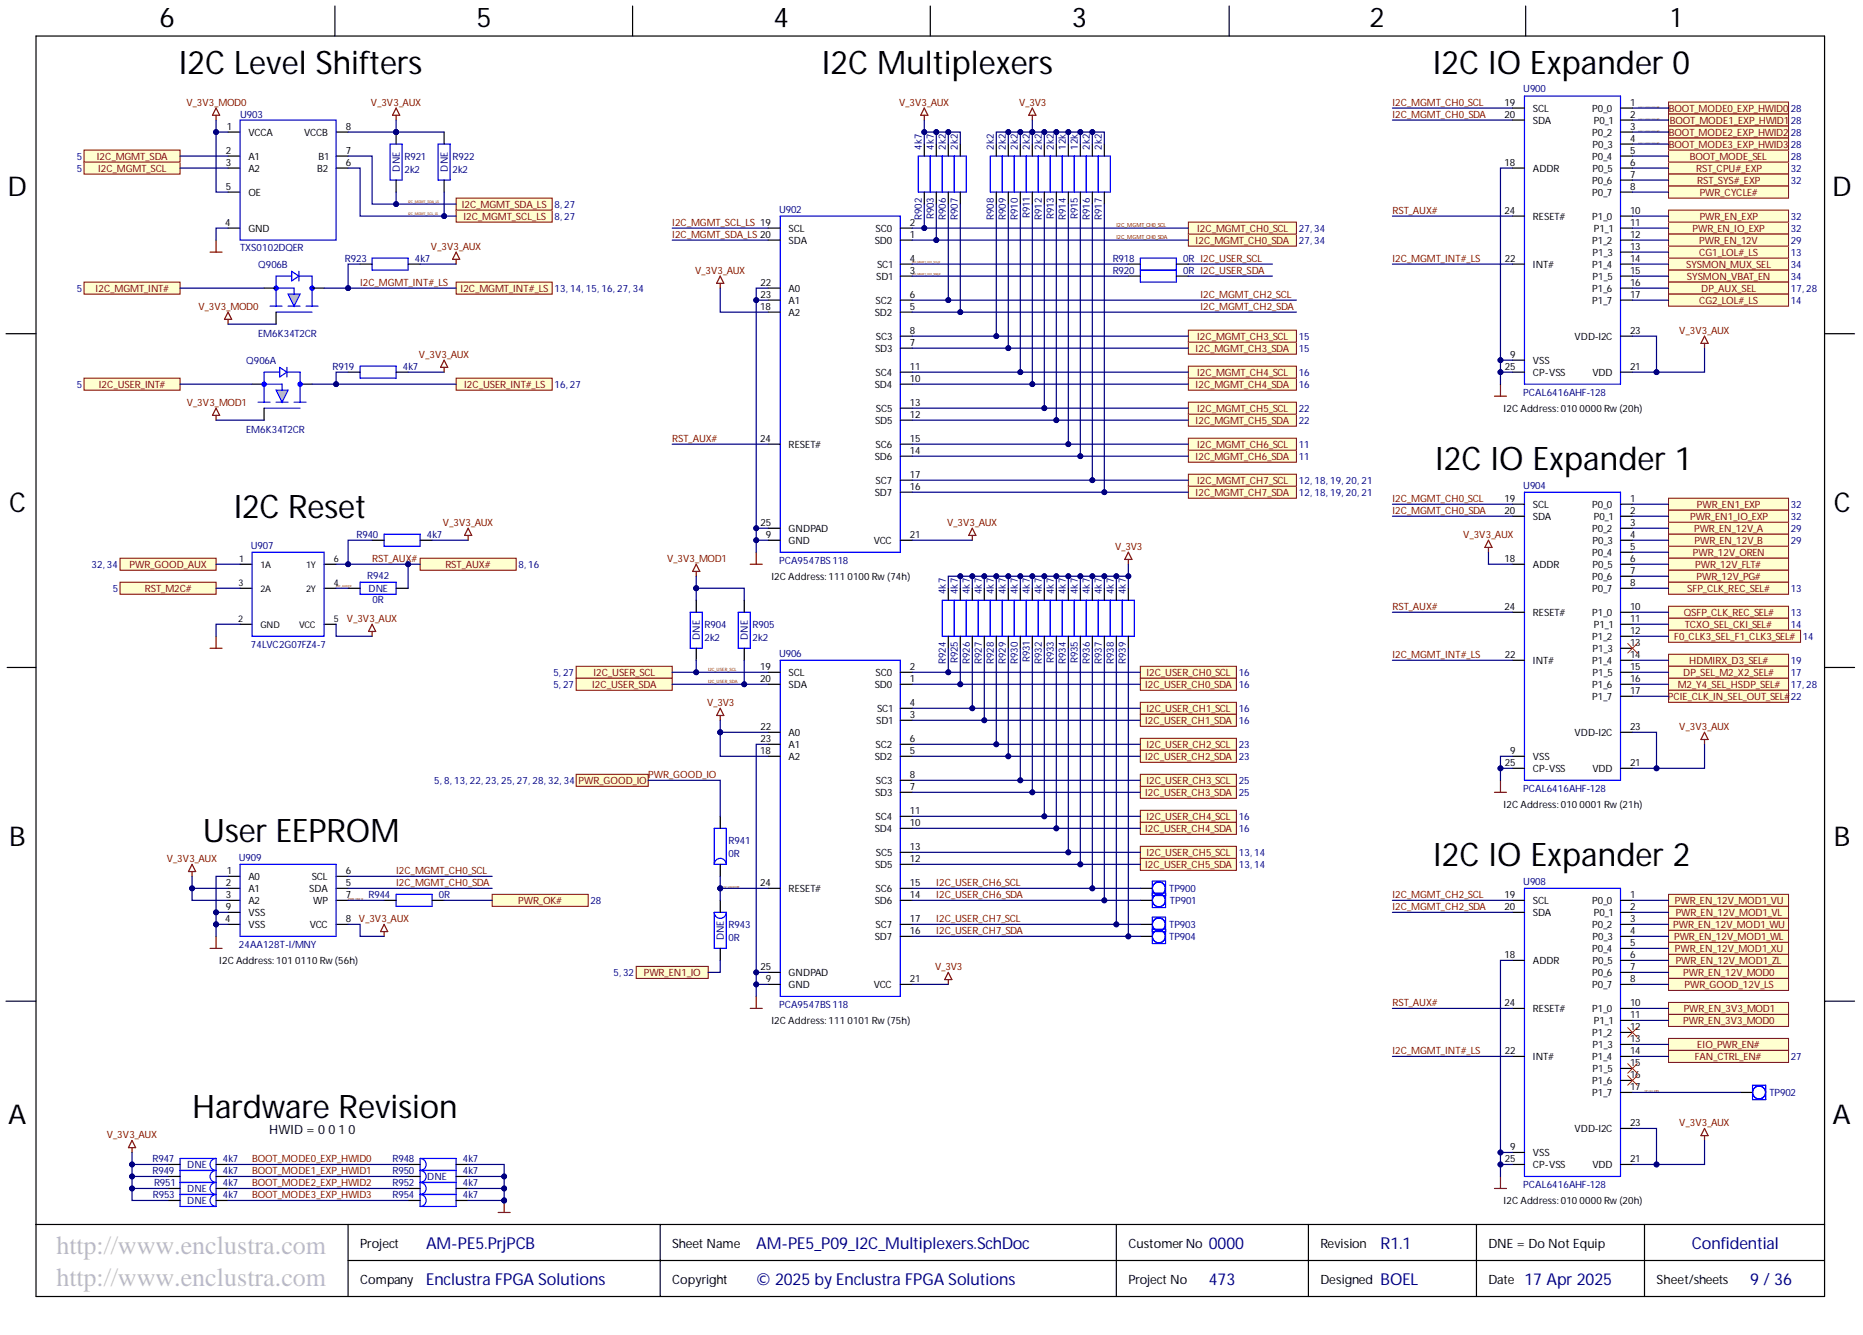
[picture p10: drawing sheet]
<svg xmlns="http://www.w3.org/2000/svg" width="393mm" height="282mm" viewBox="0 0 393 282" stroke-linecap="round" stroke-linejoin="round" font-family="sans-serif">
<defs><g id="words">
<g font-size="6.8">
<text x="37.8" y="15.6">I2C Level Shifters</text>
<text x="173.5" y="15.6">I2C Multiplexers</text>
<text x="302.5" y="15.6">I2C IO Expander 0</text>
<text x="303" y="99.2">I2C IO Expander 1</text>
<text x="49.3" y="109.3">I2C Reset</text>
<text x="42.8" y="177.8">User EEPROM</text>
<text x="302.6" y="182.8">I2C IO Expander 2</text>
<text x="40.6" y="236.1">Hardware Revision</text>
</g>
<g font-size="5.7">
<text x="33.7" y="5.7">6</text>
<text x="100.6" y="5.7">5</text>
<text x="163.3" y="5.7">4</text>
<text x="226.3" y="5.7">3</text>
<text x="289.2" y="5.7">2</text>
<text x="352.8" y="5.7">1</text>
<text x="1.6" y="41.4">D</text>
<text x="386.8" y="41.4">D</text>
<text x="1.9" y="108.1">C</text>
<text x="387.2" y="108.1">C</text>
<text x="1.9" y="178.5">B</text>
<text x="387.2" y="178.5">B</text>
<text x="1.7" y="237.3">A</text>
<text x="386.9" y="237.3">A</text>
</g>
<g font-size="5.5" fill="#c0c0c0">
<text x="11.9" y="264.7">http://www.enclustra.com</text>
<text x="11.9" y="271.5">http://www.enclustra.com</text>
</g>
<g font-size="3.5" fill="#000080">
<text x="90" y="263.8">AM-PE5.PrjPCB</text>
<text x="159.7" y="263.8">AM-PE5_P09_I2C_Multiplexers.SchDoc</text>
<text x="255.2" y="263.8">0000</text>
<text x="357.2" y="263.8">Confidential</text>
<text x="90" y="271.4">Enclustra FPGA Solutions</text>
<text x="159.7" y="271.4">© 2025 by Enclustra FPGA Solutions</text>
<text x="255.2" y="271.4">473</text>
<text x="291.5" y="271.4">BOEL</text>
<text x="321.9" y="271.4">17 Apr 2025</text>
<text x="369.5" y="271.4">9 / 36</text>
</g>
<text font-size="3.5" fill="#00007c" x="291.5" y="263.8">R1.1</text>
<g font-size="2.7">
<text x="56.9" y="239.4">HWID = 001 0</text>
<text x="76" y="263.4">Project</text>
<text x="141.9" y="263.4">Sheet Name</text>
<text x="238.2" y="263.4">CustomerNo</text>
<text x="278.8" y="263.4">Revision</text>
<text x="314.3" y="263.4">DNE = Do Not Equip</text>
<text x="76" y="271">Company</text>
<text x="141.9" y="271">Copyright</text>
<text x="238.2" y="271">Project No</text>
<text x="278.8" y="271">Designed</text>
<text x="314.3" y="271">Date</text>
<text x="349.7" y="271">Sheet/sheets</text>
</g>
<g font-size="2.1" fill="#800000">
<text x="39.4" y="22.3">V_3V3_MOD0</text>
<text x="78.3" y="22.3">V_3V3_AUX</text>
<text x="189.8" y="22.3">V_3V3_AUX</text>
<text x="215.2" y="22.3">V_3V3</text>
<text x="294" y="22.3">I2C_MGMT_CH0_SCL</text>
<text x="352.4" y="23.7">BOOT_MODE0_EXP_HWID0</text>
<text x="294" y="24.8">I2C_MGMT_CH0_SDA</text>
<text x="352.4" y="28.7">BOOT_MODE2_EXP_HWID2</text>
<text x="352.5" y="26.2">BOOT_MODE1_EXP_HWID1</text>
<text x="20.4" y="33.8">I2C_MGMT_SDA</text>
<text x="352.4" y="31.3">BOOT_MODE3_EXP_HWID3</text>
<text x="356.8" y="33.8">BOOT_MODE_SEL</text>
<text x="20.7" y="36.3">I2C_MGMT_SCL</text>
<text x="358.1" y="36.3">RST_CPU#_EXP</text>
<text x="358.4" y="38.9">RST_SYS#_EXP</text>
<text x="358.9" y="41.4">PWR_CYCLE#</text>
<text x="97.5" y="43.9">I2C_MGMT_SDA_LS</text>
<text x="97.8" y="46.5">I2C_MGMT_SCL_LS</text>
<text x="141.9" y="47.7">I2C_MGMT_SCL_LS 19</text>
<text x="294" y="45.1">RST_AUX#</text>
<text x="358.9" y="46.5">PWR_EN_EXP</text>
<text x="91" y="52.7">V_3V3_AUX</text>
<text x="141.9" y="50.2">I2C_MGMT_SDA_LS 20</text>
<text x="252.4" y="51.5">I2C_MGMT_CH0_SDA</text>
<text x="252.8" y="49">I2C_MGMT_CH0_SCL</text>
<text x="357.4" y="49">PWR_EN_IO_EXP</text>
<text x="358.8" y="51.5">PWR_EN_12V</text>
<text x="146.7" y="57.8">V_3V3_AUX</text>
<text x="294" y="55.3">I2C_MGMT_INT#_LS</text>
<text x="356" y="56.6">SYSMON_MUX_SEL</text>
<text x="356.2" y="59.1">SYSMON_VBAT_EN</text>
<text x="358.8" y="54.1">CG1_LOL#_LS</text>
<text x="20.2" y="61.7">I2C_MGMT_INT#</text>
<text x="41.9" y="65.4">V_3V3_MOD0</text>
<text x="76" y="60.3">I2C_MGMT_INT#_LS</text>
<text x="97.2" y="61.7">I2C_MGMT_INT#_LS</text>
<text x="253.4" y="62.9">I2C_MGMT_CH2_SCL</text>
<text x="253.4" y="65.4">I2C_MGMT_CH2_SDA</text>
<text x="358.8" y="64.2">CG2_LOL#_LS</text>
<text x="359.2" y="61.7">DP_AUX_SEL</text>
<text x="252.8" y="71.8">I2C_MGMT_CH3_SCL</text>
<text x="354.6" y="70.5">V_3V3_AUX</text>
<text x="88.5" y="75.5">V_3V3_AUX</text>
<text x="252.4" y="74.4">I2C_MGMT_CH3_SDA</text>
<text x="20.9" y="82">I2C_USER_INT#</text>
<text x="98" y="82">I2C_USER_INT#_LS</text>
<text x="252.4" y="82">I2C_MGMT_CH4_SDA</text>
<text x="252.8" y="79.4">I2C_MGMT_CH4_SCL</text>
<text x="39.5" y="85.7">V_3V3_MOD1</text>
<text x="252.4" y="89.6">I2C_MGMT_CH5_SDA</text>
<text x="252.8" y="87">I2C_MGMT_CH5_SCL</text>
<text x="141.9" y="93.3">RST_AUX#</text>
<text x="252.8" y="94.6">I2C_MGMT_CH6_SCL</text>
<text x="252.4" y="97.2">I2C_MGMT_CH6_SDA</text>
<text x="252.4" y="104.8">I2C_MGMT_CH7_SDA</text>
<text x="252.8" y="102.2">I2C_MGMT_CH7_SCL</text>
<text x="294" y="106">I2C_MGMT_CH0_SCL</text>
<text x="358.3" y="107.3">PWR_EN1_EXP</text>
<text x="93.5" y="111">V_3V3_AUX</text>
<text x="200" y="111">V_3V3_AUX</text>
<text x="294" y="108.5">I2C_MGMT_CH0_SDA</text>
<text x="308.9" y="113.6">V_3V3_AUX</text>
<text x="356.8" y="109.8">PWR_EN1_IO_EXP</text>
<text x="357.7" y="112.4">PWR_EN_12V_A</text>
<text x="27.4" y="120">PWR_GOOD_AUX</text>
<text x="78.6" y="118.6">RST_AUX#</text>
<text x="94" y="120">RST_AUX#</text>
<text x="140.8" y="118.6">V_3V3_MOD1</text>
<text x="235.4" y="116.1">V_3V3</text>
<text x="357.4" y="117.4">PWR_12V_OREN</text>
<text x="357.8" y="114.9">PWR_EN_12V_B</text>
<text x="357.9" y="120">PWR_12V_FLT#</text>
<text x="30.6" y="125">RST_M2C#</text>
<text x="356.3" y="125">SFP_CLK_REC_SEL#</text>
<text x="358.2" y="122.5">PWR_12V_PG#</text>
<text x="73.2" y="131.3">V_3V3_AUX</text>
<text x="294" y="128.8">RST_AUX#</text>
<text x="355.5" y="130.1">QSFP_CLK_REC_SEL#</text>
<text x="353.5" y="135.2">F0_CLK3_SEL_F1_CLK3_SEL#</text>
<text x="355.7" y="132.6">TCXO_SEL_CKI_SEL#</text>
<text x="125.3" y="142.8">I2C_USER_SCL</text>
<text x="242" y="142.8">I2C_USER_CH0_SCL</text>
<text x="294" y="138.9">I2C_MGMT_INT#_LS</text>
<text x="355.4" y="142.8">DP_SEL_M2_X2_SEL#</text>
<text x="356.7" y="140.3">HDMIRX_D3_SEL#</text>
<text x="125" y="145.3">I2C_USER_SDA</text>
<text x="149.3" y="149">V_3V3</text>
<text x="241.8" y="145.3">I2C_USER_CH0_SDA</text>
<text x="352.1" y="147.9">PCIE_CLK_IN_SEL_OUT_SEL#</text>
<text x="354.2" y="145.3">M2_Y4_SEL_HSDP_SEL#</text>
<text x="241.8" y="152.9">I2C_USER_CH1_SDA</text>
<text x="242" y="150.4">I2C_USER_CH1_SCL</text>
<text x="354.6" y="154.1">V_3V3_AUX</text>
<text x="241.8" y="160.5">I2C_USER_CH2_SDA</text>
<text x="242" y="158">I2C_USER_CH2_SCL</text>
<text x="122.2" y="165.6">PWR_GOOD_IO</text>
<text x="136.9" y="164.2">PWR_GOOD_IO</text>
<text x="242" y="165.6">I2C_USER_CH3_SCL</text>
<text x="241.8" y="168.1">I2C_USER_CH3_SDA</text>
<text x="242" y="173.2">I2C_USER_CH4_SCL</text>
<text x="241.8" y="175.7">I2C_USER_CH4_SDA</text>
<text x="35.2" y="182">V_3V3_AUX</text>
<text x="83.6" y="184.5">I2C_MGMT_CH0_SCL</text>
<text x="241.8" y="183.3">I2C_USER_CH5_SDA</text>
<text x="242" y="180.8">I2C_USER_CH5_SCL</text>
<text x="83.6" y="187.1">I2C_MGMT_CH0_SDA</text>
<text x="109.4" y="190.9">PWR_OK#</text>
<text x="197.7" y="187.1">I2C_USER_CH6_SCL</text>
<text x="197.7" y="189.6">I2C_USER_CH6_SDA</text>
<text x="294" y="189.6">I2C_MGMT_CH2_SCL</text>
<text x="353.6" y="190.9">PWR_EN_12V_MOD1_VU</text>
<text x="197.7" y="194.7">I2C_USER_CH7_SCL</text>
<text x="197.7" y="197.2">I2C_USER_CH7_SDA</text>
<text x="294" y="192.1">I2C_MGMT_CH2_SDA</text>
<text x="353.3" y="196">PWR_EN_12V_MOD1_WU</text>
<text x="353.8" y="193.5">PWR_EN_12V_MOD1_VL</text>
<text x="353.5" y="198.5">PWR_EN_12V_MOD1_WL</text>
<text x="353.6" y="201.1">PWR_EN_12V_MOD1_XU</text>
<text x="353.8" y="203.6">PWR_EN_12V_MOD1_ZL</text>
<text x="135.9" y="206.2">PWR_EN1_IO</text>
<text x="197.4" y="204.8">V_3V3</text>
<text x="355.4" y="206.2">PWR_EN_12V_MOD0</text>
<text x="355.7" y="208.7">PWR_GOOD_12V_LS</text>
<text x="294" y="212.4">RST_AUX#</text>
<text x="355.5" y="213.8">PWR_EN_3V3_MOD1</text>
<text x="355.4" y="216.3">PWR_EN_3V3_MOD0</text>
<text x="358.4" y="221.4">EIO_PWR_EN#</text>
<text x="294" y="222.5">I2C_MGMT_INT#_LS</text>
<text x="357.9" y="223.9">FAN_CTRL_EN#</text>
<text x="354.6" y="237.8">V_3V3_AUX</text>
<text x="22.6" y="240.3">V_3V3_AUX</text>
<text x="53.2" y="245.4">BOOT_MODE0_EXP_HWID0</text>
<text x="53.2" y="247.9">BOOT_MODE1_EXP_HWID1</text>
<text x="53.2" y="250.4">BOOT_MODE2_EXP_HWID2</text>
<text x="53.2" y="253">BOOT_MODE3_EXP_HWID3</text>
</g>
<g font-size="2.1">
<text x="317.6" y="22.3">19</text>
<text x="323.6" y="23.7">SCL</text>
<text x="336.1" y="23.7">P0_0</text>
<text x="344.2" y="22.3">1</text>
<text x="47.9" y="27.4">1</text>
<text x="52.5" y="28.7">VCCA</text>
<text x="64.2" y="28.7">VCCB</text>
<text x="73" y="27.4">8</text>
<text x="317.6" y="24.8">20</text>
<text x="323.6" y="26.2">SDA</text>
<text x="336.1" y="28.7">P0_2</text>
<text x="336.5" y="26.2">P0_1</text>
<text x="344.2" y="24.8">2</text>
<text x="344.2" y="27.4">3</text>
<text x="344.2" y="29.9">4</text>
<text x="47.6" y="32.4">2</text>
<text x="47.6" y="35">3</text>
<text x="52.5" y="33.8">A1</text>
<text x="67.2" y="33.8">B1</text>
<text x="73" y="32.4">7</text>
<text x="73" y="35">6</text>
<text x="317.6" y="35">18</text>
<text x="336.1" y="33.8">P0_4</text>
<text x="336.2" y="31.3">P0_3</text>
<text x="344.2" y="32.4">5</text>
<text x="344.2" y="35">6</text>
<text x="47.6" y="40.1">5</text>
<text x="52.5" y="36.3">A2</text>
<text x="52.5" y="41.4">OE</text>
<text x="67" y="36.3">B2</text>
<text x="323.6" y="36.3">ADDR</text>
<text x="336.1" y="38.9">P0_6</text>
<text x="336.1" y="41.4">P0_7</text>
<text x="336.2" y="36.3">P0_5</text>
<text x="344.2" y="37.5">7</text>
<text x="344.2" y="40.1">8</text>
<text x="47.6" y="47.7">4</text>
<text x="192.1" y="47.7">2</text>
<text x="317.6" y="45.1">24</text>
<text x="323.6" y="46.5">RESET#</text>
<text x="336.1" y="46.5">P1_0</text>
<text x="344.2" y="45.1">10</text>
<text x="344.2" y="47.7">11</text>
<text x="52.5" y="49">GND</text>
<text x="166.5" y="49">SCL</text>
<text x="166.5" y="51.5">SDA</text>
<text x="184.7" y="51.5">SD0</text>
<text x="184.8" y="49">SC0</text>
<text x="192.1" y="50.2">1</text>
<text x="336.1" y="51.5">P1_2</text>
<text x="336.5" y="49">P1_1</text>
<text x="344.2" y="50.2">12</text>
<text x="344.2" y="52.7">13</text>
<text x="185" y="59.1">SD1</text>
<text x="185.2" y="56.6">SC1</text>
<text x="192.1" y="55.3">4</text>
<text x="192.1" y="57.8">3</text>
<text x="317.7" y="55.3">22</text>
<text x="323.6" y="56.6">INT#</text>
<text x="336.1" y="56.6">P1_4</text>
<text x="336.2" y="54.1">P1_3</text>
<text x="336.2" y="59.1">P1_5</text>
<text x="344.2" y="55.3">14</text>
<text x="344.2" y="57.8">15</text>
<text x="160.5" y="65.4">18</text>
<text x="160.6" y="60.3">22</text>
<text x="160.6" y="62.9">23</text>
<text x="166.5" y="61.7">A0</text>
<text x="166.5" y="64.2">A1</text>
<text x="184.8" y="64.2">SC2</text>
<text x="192.1" y="62.9">6</text>
<text x="192.1" y="65.4">5</text>
<text x="336.1" y="61.7">P1_6</text>
<text x="336.1" y="64.2">P1_7</text>
<text x="344.2" y="60.3">16</text>
<text x="344.2" y="62.9">17</text>
<text x="166.5" y="66.7">A2</text>
<text x="184.7" y="66.7">SD2</text>
<text x="184.9" y="71.8">SC3</text>
<text x="192.1" y="70.5">8</text>
<text x="332.4" y="71.8">VDD-I2C</text>
<text x="344.2" y="70.5">23</text>
<text x="184.8" y="74.4">SD3</text>
<text x="192.1" y="73">7</text>
<text x="318.8" y="75.5">9</text>
<text x="323.6" y="76.9">VSS</text>
<text x="184.7" y="82">SD4</text>
<text x="184.8" y="79.4">SC4</text>
<text x="192.1" y="78.1">11</text>
<text x="192.1" y="80.6">10</text>
<text x="317.7" y="78.1">25</text>
<text x="323.6" y="79.4">CP-VSS</text>
<text x="336.2" y="79.4">VDD</text>
<text x="344.2" y="78.1">21</text>
<text x="184.8" y="89.6">SD5</text>
<text x="184.9" y="87">SC5</text>
<text x="192.1" y="85.7">13</text>
<text x="192.1" y="88.2">12</text>
<text x="317.5" y="87">I2C Address: 0100000Rw(20h)</text>
<text x="160.5" y="93.3">24</text>
<text x="166.5" y="94.6">RESET#</text>
<text x="184.8" y="94.6">SC6</text>
<text x="192.1" y="93.3">15</text>
<text x="192.1" y="95.8">14</text>
<text x="184.7" y="97.2">SD6</text>
<text x="192.1" y="100.9">17</text>
<text x="184.7" y="104.8">SD7</text>
<text x="184.8" y="102.2">SC7</text>
<text x="192.1" y="103.4">16</text>
<text x="317.6" y="106">19</text>
<text x="323.6" y="107.3">SCL</text>
<text x="336.1" y="107.3">P0_0</text>
<text x="344.2" y="106">1</text>
<text x="160.6" y="111">25</text>
<text x="161.7" y="113.6">9</text>
<text x="166.5" y="112.4">GNDPAD</text>
<text x="192.1" y="113.6">21</text>
<text x="317.6" y="108.5">20</text>
<text x="323.6" y="109.8">SDA</text>
<text x="336.1" y="112.4">P0_2</text>
<text x="336.5" y="109.8">P0_1</text>
<text x="344.2" y="108.5">2</text>
<text x="344.2" y="111">3</text>
<text x="344.2" y="113.6">4</text>
<text x="166.5" y="114.9">GND</text>
<text x="184.5" y="114.9">VCC</text>
<text x="317.6" y="118.6">18</text>
<text x="323.6" y="120">ADDR</text>
<text x="336.1" y="117.4">P0_4</text>
<text x="336.2" y="114.9">P0_3</text>
<text x="336.2" y="120">P0_5</text>
<text x="344.2" y="116.1">5</text>
<text x="344.2" y="118.6">6</text>
<text x="162.9" y="122.5">I2C Address: 111</text>
<text x="178.9" y="122.5">0100Rw(74h)</text>
<text x="336.1" y="122.5">P0_6</text>
<text x="336.1" y="125">P0_7</text>
<text x="344.2" y="121.2">7</text>
<text x="344.2" y="123.7">8</text>
<text x="317.6" y="128.8">24</text>
<text x="323.6" y="130.1">RESET#</text>
<text x="336.1" y="130.1">P1_0</text>
<text x="344.2" y="128.8">10</text>
<text x="344.2" y="131.3">11</text>
<text x="336.1" y="135.2">P1_2</text>
<text x="336.2" y="137.7">P1_3</text>
<text x="336.5" y="132.6">P1_1</text>
<text x="344.2" y="133.8">12</text>
<text x="344.2" y="136.4">13</text>
<text x="160.5" y="141.4">19</text>
<text x="160.5" y="144">20</text>
<text x="166.5" y="142.8">SCL</text>
<text x="184.8" y="142.8">SC0</text>
<text x="192.1" y="141.4">2</text>
<text x="192.1" y="144">1</text>
<text x="317.7" y="138.9">22</text>
<text x="323.6" y="140.3">INT#</text>
<text x="336.1" y="140.3">P1_4</text>
<text x="336.2" y="142.8">P1_5</text>
<text x="344.2" y="138.9">14</text>
<text x="344.2" y="141.4">15</text>
<text x="344.2" y="144">16</text>
<text x="166.5" y="145.3">SDA</text>
<text x="184.7" y="145.3">SD0</text>
<text x="192.1" y="149">4</text>
<text x="336.1" y="145.3">P1_6</text>
<text x="336.1" y="147.9">P1_7</text>
<text x="344.2" y="146.5">17</text>
<text x="160.6" y="154.1">22</text>
<text x="166.5" y="155.5">A0</text>
<text x="185" y="152.9">SD1</text>
<text x="185.2" y="150.4">SC1</text>
<text x="192.1" y="151.6">3</text>
<text x="332.4" y="155.5">VDD-I2C</text>
<text x="344.2" y="154.1">23</text>
<text x="160.5" y="159.2">18</text>
<text x="160.6" y="156.6">23</text>
<text x="166.5" y="158">A1</text>
<text x="166.5" y="160.5">A2</text>
<text x="184.7" y="160.5">SD2</text>
<text x="184.8" y="158">SC2</text>
<text x="192.1" y="156.6">6</text>
<text x="192.1" y="159.2">5</text>
<text x="317.7" y="161.7">25</text>
<text x="318.8" y="159.2">9</text>
<text x="323.6" y="160.5">VSS</text>
<text x="344.2" y="161.7">21</text>
<text x="184.9" y="165.6">SC3</text>
<text x="192.1" y="164.2">8</text>
<text x="192.1" y="166.8">7</text>
<text x="323.6" y="163.1">CP-VSS</text>
<text x="336.2" y="163.1">VDD</text>
<text x="184.8" y="168.1">SD3</text>
<text x="184.8" y="173.2">SC4</text>
<text x="192.1" y="171.9">11</text>
<text x="317.5" y="170.7">I2C Address: 0100001 Rw(21h)</text>
<text x="184.7" y="175.7">SD4</text>
<text x="192.1" y="174.4">10</text>
<text x="192.1" y="179.5">13</text>
<text x="47.9" y="184.5">1</text>
<text x="52.5" y="185.9">A0</text>
<text x="65.8" y="185.9">SCL</text>
<text x="73" y="184.5">6</text>
<text x="184.8" y="183.3">SD5</text>
<text x="184.9" y="180.8">SC5</text>
<text x="192.1" y="182">12</text>
<text x="47.6" y="187.1">2</text>
<text x="47.6" y="189.6">3</text>
<text x="52.5" y="188.4">A1</text>
<text x="52.5" y="190.9">A2</text>
<text x="65.3" y="188.4">SDA</text>
<text x="66.1" y="190.9">WP</text>
<text x="73" y="187.1">5</text>
<text x="73" y="189.6">7</text>
<text x="160.5" y="187.1">24</text>
<text x="166.5" y="188.4">RESET#</text>
<text x="184.7" y="190.9">SD6</text>
<text x="184.8" y="188.4">SC6</text>
<text x="192.1" y="187.1">15</text>
<text x="192.1" y="189.6">14</text>
<text x="317.6" y="189.6">19</text>
<text x="323.6" y="190.9">SCL</text>
<text x="336.1" y="190.9">P0_0</text>
<text x="344.2" y="189.6">1</text>
<text x="47.6" y="194.7">4</text>
<text x="47.6" y="192.1">9</text>
<text x="52.5" y="196">VSS</text>
<text x="52.5" y="193.5">VSS</text>
<text x="65.4" y="196">VCC</text>
<text x="73" y="194.7">8 V_3V3_AUX</text>
<text x="184.8" y="196">SC7</text>
<text x="192.1" y="194.7">17</text>
<text x="192.1" y="197.2">16</text>
<text x="317.6" y="192.1">20</text>
<text x="323.6" y="193.5">SDA</text>
<text x="336.1" y="196">P0_2</text>
<text x="336.5" y="193.5">P0_1</text>
<text x="344.2" y="192.1">2</text>
<text x="344.2" y="194.7">3</text>
<text x="344.2" y="197.2">4</text>
<text x="46.3" y="203.6">I2C Address: 101</text>
<text x="62.3" y="203.6">0110Rw(56h)</text>
<text x="184.7" y="198.5">SD7</text>
<text x="317.6" y="202.3">18</text>
<text x="323.6" y="203.6">ADDR</text>
<text x="336.1" y="201.1">P0_4</text>
<text x="336.2" y="198.5">P0_3</text>
<text x="336.2" y="203.6">P0_5</text>
<text x="344.2" y="199.7">5</text>
<text x="344.2" y="202.3">6</text>
<text x="160.6" y="204.8">25</text>
<text x="161.7" y="207.3">9</text>
<text x="166.5" y="206.2">GNDPAD</text>
<text x="166.5" y="208.7">GND</text>
<text x="184.5" y="208.7">VCC</text>
<text x="192.1" y="207.3">21</text>
<text x="336.1" y="206.2">P0_6</text>
<text x="336.1" y="208.7">P0_7</text>
<text x="344.2" y="204.8">7</text>
<text x="344.2" y="207.3">8</text>
<text x="317.6" y="212.4">24</text>
<text x="323.6" y="213.8">RESET#</text>
<text x="336.1" y="213.8">P1_0</text>
<text x="344.2" y="212.4">10</text>
<text x="344.2" y="214.9">11</text>
<text x="162.9" y="216.3">I2C Address: 111</text>
<text x="178.9" y="216.3">0101 Rw(75h)</text>
<text x="336.1" y="218.8">P1_2</text>
<text x="336.2" y="221.4">P1_3</text>
<text x="336.5" y="216.3">P1_1</text>
<text x="344.2" y="217.5">12</text>
<text x="344.2" y="220">13</text>
<text x="317.7" y="222.5">22</text>
<text x="323.6" y="223.9">INT#</text>
<text x="336.1" y="223.9">P1_4</text>
<text x="336.2" y="226.4">P1_5</text>
<text x="344.2" y="222.5">14</text>
<text x="344.2" y="225.1">15</text>
<text x="344.2" y="227.6">16</text>
<text x="336.1" y="229">P1_6</text>
<text x="336.1" y="231.5">P1_7</text>
<text x="344.2" y="230.1">17</text>
<text x="332.4" y="239.1">VDD-I2C</text>
<text x="344.2" y="237.8">23</text>
<text x="317.7" y="245.4">25</text>
<text x="318.8" y="242.8">9</text>
<text x="323.6" y="244.2">VSS</text>
<text x="344.2" y="245.4">21</text>
<text x="323.6" y="246.7">CP-VSS</text>
<text x="336.2" y="246.7">VDD</text>
<text x="317.5" y="254.3">I2C Address: 0100000Rw(20h)</text>
</g>
<g font-size="2.1" fill="#000080">
<text x="321.6" y="19.5">U900</text>
<text x="378.1" y="23.7">28</text>
<text x="50.7" y="24.8">U903</text>
<text x="378.1" y="26.2">28</text>
<text x="378.1" y="28.7">28</text>
<text x="16.2" y="33.8">5</text>
<text x="85.4" y="33.7">R921</text>
<text x="95.5" y="33.7">R922</text>
<text x="194.6" y="31.6" transform="rotate(-90 194.6 31.6)">4k7</text>
<text x="197.2" y="31.6" transform="rotate(-90 197.2 31.6)">4k7</text>
<text x="199.7" y="31.6" transform="rotate(-90 199.7 31.6)">2k2</text>
<text x="202.2" y="31.6" transform="rotate(-90 202.2 31.6)">2k2</text>
<text x="209.8" y="31.6" transform="rotate(-90 209.8 31.6)">2k2</text>
<text x="212.4" y="31.6" transform="rotate(-90 212.4 31.6)">2k2</text>
<text x="214.9" y="31.6" transform="rotate(-90 214.9 31.6)">2k2</text>
<text x="217.5" y="31.6" transform="rotate(-90 217.5 31.6)">2k2</text>
<text x="220" y="31.6" transform="rotate(-90 220 31.6)">2k2</text>
<text x="222.5" y="31.6" transform="rotate(-90 222.5 31.6)">2k2</text>
<text x="225.1" y="31.6" transform="rotate(-90 225.1 31.6)">12k</text>
<text x="227.6" y="31.6" transform="rotate(-90 227.6 31.6)">12k</text>
<text x="230.1" y="31.6" transform="rotate(-90 230.1 31.6)">2k2</text>
<text x="232.7" y="31.6" transform="rotate(-90 232.7 31.6)">2k2</text>
<text x="378.1" y="33.8">28</text>
<text x="378.1" y="31.3">28</text>
<text x="16.2" y="36.3">5</text>
<text x="84.4" y="36.3" transform="rotate(-90 84.4 36.3)">DNE</text>
<text x="85.4" y="36.5">2k2</text>
<text x="94.5" y="36.3" transform="rotate(-90 94.5 36.3)">DNE</text>
<text x="95.5" y="36.5">2k2</text>
<text x="378.1" y="36.3">32</text>
<text x="378.1" y="38.9">32</text>
<text x="117.1" y="46.5">8, 27</text>
<text x="117.1" y="43.9">8, 27</text>
<text x="164.5" y="44.9">U902</text>
<text x="194.6" y="46.4" transform="rotate(-90 194.6 46.4)">R902</text>
<text x="197.2" y="46.3" transform="rotate(-90 197.2 46.3)">R903</text>
<text x="199.7" y="46.4" transform="rotate(-90 199.7 46.4)">R906</text>
<text x="202.2" y="46.4" transform="rotate(-90 202.2 46.4)">R907</text>
<text x="209.8" y="46.4" transform="rotate(-90 209.8 46.4)">R908</text>
<text x="212.4" y="46.4" transform="rotate(-90 212.4 46.4)">R909</text>
<text x="214.9" y="46.4" transform="rotate(-90 214.9 46.4)">R910</text>
<text x="217.5" y="46.1" transform="rotate(-90 217.5 46.1)">R911</text>
<text x="220" y="46.4" transform="rotate(-90 220 46.4)">R912</text>
<text x="222.5" y="46.3" transform="rotate(-90 222.5 46.3)">R913</text>
<text x="225.1" y="46.4" transform="rotate(-90 225.1 46.4)">R914</text>
<text x="227.6" y="46.3" transform="rotate(-90 227.6 46.3)">R915</text>
<text x="230.1" y="46.4" transform="rotate(-90 230.1 46.4)">R916</text>
<text x="232.7" y="46.4" transform="rotate(-90 232.7 46.4)">R917</text>
<text x="378.1" y="46.5">32</text>
<text x="50.7" y="53">TXS0102DQER</text>
<text x="274.2" y="51.5">27, 34</text>
<text x="274.2" y="49">27, 34</text>
<text x="378.1" y="49">32</text>
<text x="378.1" y="51.5">29</text>
<text x="54.5" y="56.5">Q906B</text>
<text x="72.8" y="55.3">R923</text>
<text x="87.6" y="55.3">4k7</text>
<text x="234.9" y="55.3">R918</text>
<text x="234.9" y="57.8">R920</text>
<text x="249.8" y="55.3">0R I2C_USER_SCL</text>
<text x="249.8" y="57.8">0R I2C_USER_SDA</text>
<text x="378.1" y="56.6">34</text>
<text x="378.1" y="54.1">13</text>
<text x="378.1" y="59.1">34</text>
<text x="16.2" y="61.7">5</text>
<text x="117.1" y="61.7">13, 14, 15, 16, 27, 34</text>
<text x="378.1" y="61.7">17, 28</text>
<text x="378.1" y="64.2">14</text>
<text x="54.5" y="71.2">EM6K34T2CR</text>
<text x="274.2" y="71.8">15</text>
<text x="52" y="76.8">Q906A</text>
<text x="274.2" y="74.4">15</text>
<text x="16.2" y="82">5</text>
<text x="70.2" y="78.1">R919</text>
<text x="85.1" y="78.1">4k7</text>
<text x="117.1" y="82">16, 27</text>
<text x="274.2" y="82">16</text>
<text x="274.2" y="79.4">16</text>
<text x="321.6" y="83.6">PCAL6416AHF-128</text>
<text x="274.2" y="89.6">22</text>
<text x="274.2" y="87">22</text>
<text x="52" y="91.5">EM6K34T2CR</text>
<text x="274.2" y="94.6">11</text>
<text x="274.2" y="97.2">11</text>
<text x="274.2" y="104.8">12, 18, 19, 20, 21</text>
<text x="274.2" y="102.2">12, 18, 19, 20, 21</text>
<text x="321.6" y="103.2">U904</text>
<text x="378.1" y="107.3">32</text>
<text x="75.3" y="113.6">R940</text>
<text x="90.1" y="113.6">4k7</text>
<text x="378.1" y="112.4">29</text>
<text x="378.1" y="109.8">32</text>
<text x="19.3" y="120">32, 34</text>
<text x="53" y="115.8">U907</text>
<text x="109.5" y="120">8, 16</text>
<text x="164.5" y="119.1">PCA9547BS118</text>
<text x="378.1" y="114.9">29</text>
<text x="23.8" y="125">5</text>
<text x="77.6" y="122.2">R942</text>
<text x="77.8" y="125">DNE</text>
<text x="199.7" y="125.4" transform="rotate(-90 199.7 125.4)">4k7</text>
<text x="202.2" y="125.4" transform="rotate(-90 202.2 125.4)">4k7</text>
<text x="204.8" y="125.4" transform="rotate(-90 204.8 125.4)">4k7</text>
<text x="207.3" y="125.4" transform="rotate(-90 207.3 125.4)">4k7</text>
<text x="209.8" y="125.4" transform="rotate(-90 209.8 125.4)">4k7</text>
<text x="212.4" y="125.4" transform="rotate(-90 212.4 125.4)">4k7</text>
<text x="214.9" y="125.4" transform="rotate(-90 214.9 125.4)">4k7</text>
<text x="217.5" y="125.4" transform="rotate(-90 217.5 125.4)">4k7</text>
<text x="220" y="125.4" transform="rotate(-90 220 125.4)">4k7</text>
<text x="222.5" y="125.4" transform="rotate(-90 222.5 125.4)">4k7</text>
<text x="225.1" y="125.4" transform="rotate(-90 225.1 125.4)">4k7</text>
<text x="227.6" y="125.4" transform="rotate(-90 227.6 125.4)">4k7</text>
<text x="230.1" y="125.4" transform="rotate(-90 230.1 125.4)">4k7</text>
<text x="232.7" y="125.4" transform="rotate(-90 232.7 125.4)">4k7</text>
<text x="235.2" y="125.4" transform="rotate(-90 235.2 125.4)">4k7</text>
<text x="237.7" y="125.4" transform="rotate(-90 237.7 125.4)">4k7</text>
<text x="378.1" y="125">13</text>
<text x="78.7" y="127.4">0R</text>
<text x="378.1" y="130.1">13</text>
<text x="53" y="136.9">74LVC2G07FZ4-7</text>
<text x="147.8" y="135.1" transform="rotate(-90 147.8 135.1)">DNE</text>
<text x="148.8" y="132.6">R904</text>
<text x="148.8" y="135.4">2k2</text>
<text x="157.9" y="135.1" transform="rotate(-90 157.9 135.1)">DNE</text>
<text x="158.9" y="132.6">R905</text>
<text x="158.9" y="135.4">2k2</text>
<text x="378.1" y="132.6">14</text>
<text x="380.7" y="135.2">14</text>
<text x="116.8" y="142.8">5, 27</text>
<text x="164.5" y="138.6">U906</text>
<text x="199.7" y="140.2" transform="rotate(-90 199.7 140.2)">R924</text>
<text x="202.2" y="140.1" transform="rotate(-90 202.2 140.1)">R925</text>
<text x="204.8" y="140.2" transform="rotate(-90 204.8 140.2)">R926</text>
<text x="207.3" y="140.2" transform="rotate(-90 207.3 140.2)">R927</text>
<text x="209.8" y="140.2" transform="rotate(-90 209.8 140.2)">R928</text>
<text x="212.4" y="140.2" transform="rotate(-90 212.4 140.2)">R929</text>
<text x="214.9" y="140.2" transform="rotate(-90 214.9 140.2)">R930</text>
<text x="217.5" y="139.8" transform="rotate(-90 217.5 139.8)">R931</text>
<text x="220" y="140.2" transform="rotate(-90 220 140.2)">R932</text>
<text x="222.5" y="140.1" transform="rotate(-90 222.5 140.1)">R933</text>
<text x="225.1" y="140.2" transform="rotate(-90 225.1 140.2)">R934</text>
<text x="227.6" y="140.1" transform="rotate(-90 227.6 140.1)">R935</text>
<text x="230.1" y="140.2" transform="rotate(-90 230.1 140.2)">R936</text>
<text x="232.7" y="140.2" transform="rotate(-90 232.7 140.2)">R937</text>
<text x="235.2" y="140.2" transform="rotate(-90 235.2 140.2)">R938</text>
<text x="237.7" y="140.2" transform="rotate(-90 237.7 140.2)">R939</text>
<text x="261.6" y="142.8">16</text>
<text x="378.1" y="140.3">19</text>
<text x="378.1" y="142.8">17</text>
<text x="116.8" y="145.3">5, 27</text>
<text x="261.6" y="145.3">16</text>
<text x="378.1" y="145.3">17, 28</text>
<text x="378.1" y="147.9">22</text>
<text x="261.6" y="150.4">16</text>
<text x="261.6" y="152.9">16</text>
<text x="261.6" y="158">23</text>
<text x="261.6" y="160.5">23</text>
<text x="91.7" y="165.6">5, 8, 13, 22, 23, 25, 27, 28, 32, 34</text>
<text x="261.6" y="165.6">25</text>
<text x="321.6" y="167.3">PCAL6416AHF-128</text>
<text x="261.6" y="173.2">16</text>
<text x="261.6" y="168.1">25</text>
<text x="153.8" y="178.2">R941</text>
<text x="261.6" y="175.7">16</text>
<text x="50.4" y="181.7">U909</text>
<text x="153.8" y="181">0R</text>
<text x="261.6" y="183.3">13, 14</text>
<text x="261.6" y="180.8">13, 14</text>
<text x="77.8" y="189.6">R944</text>
<text x="92.7" y="189.6">0R</text>
<text x="124.7" y="190.9">28</text>
<text x="246.9" y="188.4">TP900</text>
<text x="247" y="190.9">TP901</text>
<text x="321.6" y="186.8">U908</text>
<text x="153.8" y="195.9">R943</text>
<text x="246.9" y="196">TP903</text>
<text x="50.4" y="200.2">24AA128T-I/MNY</text>
<text x="152.8" y="198.5" transform="rotate(-90 152.8 198.5)">DNE</text>
<text x="153.8" y="198.7">0R</text>
<text x="246.9" y="198.5">TP904</text>
<text x="129.5" y="206.2">5, 32</text>
<text x="164.5" y="212.9">PCA9547BS118</text>
<text x="378.1" y="223.9">27</text>
<text x="373.6" y="231.5">TP902</text>
<text x="32.2" y="245.4">R947</text>
<text x="47.1" y="245.4">4k7</text>
<text x="82.9" y="245.4">R948</text>
<text x="97.7" y="245.4">4k7</text>
<text x="32.2" y="247.9">R949</text>
<text x="32.5" y="250.4">R951</text>
<text x="39.5" y="246.6">DNE</text>
<text x="39.5" y="251.7">DNE</text>
<text x="47.1" y="247.9">4k7</text>
<text x="47.1" y="250.4">4k7</text>
<text x="82.9" y="247.9">R950</text>
<text x="82.9" y="250.4">R952</text>
<text x="90.2" y="249.2">DNE</text>
<text x="97.7" y="247.9">4k7</text>
<text x="97.7" y="250.4">4k7</text>
<text x="321.6" y="250.9">PCAL6416AHF-128</text>
<text x="32.3" y="253">R953</text>
<text x="39.5" y="254.2">DNE</text>
<text x="47.1" y="253">4k7</text>
<text x="82.9" y="253">R954</text>
<text x="97.7" y="253">4k7</text>
</g>
<g font-size="1.9">
<text x="50.5" y="118.6">1</text>
<text x="55" y="119.9">1A</text>
<text x="64.6" y="119.9">1Y</text>
<text x="70.5" y="118.6">6</text>
<text x="50.4" y="123.7">3</text>
<text x="55" y="125">2A</text>
<text x="64.6" y="125">2Y</text>
<text x="70.5" y="123.7">4</text>
<text x="50.3" y="131.3">2</text>
<text x="70.5" y="131.3">5</text>
<text x="55" y="132.6">GND</text>
<text x="63.2" y="132.6">VCC</text>
</g>
<g font-size="1.2" fill="#800000">
<text x="235.7" y="47.9">I2C_MGMT_CH0_SCL</text>
<text x="235.7" y="50.4">I2C_MGMT_CH0_SDA</text>
</g>
<g font-size=".9" fill="#800000">
<text x="149.5" y="141.7">I2C_USER_SCL</text>
<text x="149.5" y="144.2">I2C_USER_SDA</text>
</g>
<g font-size=".8" fill="#800000">
<text x="86.2" y="42.9">I2C_MGMT_SDA_LS</text>
<text x="86.2" y="45.5">I2C_MGMT_SCL_LS</text>
</g>
<g font-size=".6" fill="#800000">
<text x="192.6" y="55.6">I2C_MGMT_CH1_SCL_R</text>
<text x="192.6" y="58.1">I2C_MGMT_CH1_SDA_R</text>
<text x="71" y="124">RST_AUX#_R</text>
<text x="73.5" y="189.9">PWR_OK#_R</text>
<text x="152.1" y="187.4">RST#_USER_EXP</text>
<text x="347.2" y="230.5">TP_I2C_EXP2</text>
</g>
<g font-size=".4" fill="#800000">
<text x="345.9" y="22.7">BOOT_MODE0_EXP_HWID0</text>
<text x="345.9" y="25.3">BOOT_MODE1_EXP_HWID1</text>
<text x="345.9" y="27.8">BOOT_MODE2_EXP_HWID2</text>
<text x="345.9" y="30.3">BOOT_MODE3_EXP_HWID3</text>
</g>
</g></defs>
<g fill="none" stroke="#000" stroke-width=".25">
<path d="M7.6 7.6h377.6v266.1h-377.6zM70.7 1.3v6.3M133.6 1.3v6.3M196.4 1.3v6.3M259.5 1.3v6.3M322.1 1.3v6.3M319.3 25.4h2.6M319.3 22.8h2.6M319.3 35.5h2.6M342.1 25.4h2.6M342.1 22.8h2.6M342.1 35.5h2.6"/>
<path d="M342.1 27.9h2.6M342.1 30.4h2.6M342.1 33h2.6M342.1 38h2.6M319.3 45.6h2.6M319.3 55.8h2.6M342.1 45.6h2.6M342.1 55.8h2.6M342.1 40.6h2.6M342.1 48.2h2.6M342.1 50.7h2.6M342.1 53.2h2.6"/>
<path d="M342.1 58.3h2.6M1.3 70.5h6.3M319.3 78.6h2.6M319.3 76h2.6M342.1 78.6h2.6M342.1 60.8h2.6M342.1 63.4h2.6M342.1 71h2.6M385.2 70.5h6.4M1.5 140.9h6.1M385.2 140.9h6.4M1.3 211.4h6.3"/>
<path d="M385.2 211.4h6.4M7.6 258.5h377.6M73.5 258.5v15.2M139.4 258.5v15.2M235.7 258.5v15.2M276.3 258.5v15.2M311.7 258.5v15.2M347.2 258.5v15.2M73.5 266.1h311.7"/>
</g>
<path d="M321.9 20.3h20.2v60.8h-20.2z" fill="none" stroke="#00f" stroke-width=".25"/>
<path d="M359.9 71l.7 1.5h-1.5zM359.9 72.5v1M315.5 83.6h2.6M316.8 81.1v2.5" fill="none" stroke="#800000" stroke-width=".25"/>
<path d="M352.3 34.2h25.3v2.6h-25.3z" fill-rule="evenodd" fill="#ffffd0"/>
<path d="M352.3 34.2h25.3v2.6h-25.3z" fill="none" stroke="#800000" stroke-width=".21"/>
<path d="M352.3 36.8h25.3v2.5h-25.3z" fill-rule="evenodd" fill="#ffffd0"/>
<path d="M352.3 36.8h25.3v2.5h-25.3z" fill="none" stroke="#800000" stroke-width=".21"/>
<path d="M250.9 95.1h22.8v2.5h-22.8z" fill-rule="evenodd" fill="#ffffd0"/>
<path d="M250.9 95.1h22.8v2.5h-22.8z" fill="none" stroke="#800000" stroke-width=".21"/>
<path d="M250.9 92.5h22.8v2.6h-22.8z" fill-rule="evenodd" fill="#ffffd0"/>
<path d="M250.9 92.5h22.8v2.6h-22.8z" fill="none" stroke="#800000" stroke-width=".21"/>
<path d="M321.9 103.9h20.2v60.9h-20.2z" fill="none" stroke="#00f" stroke-width=".25"/>
<g fill="none" stroke="#000" stroke-width=".25">
<path d="M319.3 109h2.6M319.3 106.5h2.6M319.3 119.1h2.6M342.1 109h2.6M342.1 106.5h2.6M342.1 119.1h2.6M342.1 111.5h2.6M342.1 114.1h2.6M342.1 116.6h2.6M319.3 129.3h2.6M319.3 139.4h2.6M342.1 129.3h2.6"/>
<path d="M342.1 139.4h2.6M342.1 121.7h2.6M342.1 124.2h2.6M342.1 131.8h2.6M342.1 134.3h2.6M342.1 136.9h2.6M319.3 159.7h2.6M342.1 141.9h2.6M342.1 144.5h2.6M342.1 147h2.6M342.1 154.6h2.6M319.3 162.2h2.6"/>
<path d="M342.1 162.2h2.6"/>
</g>
<path d="M314.3 114.1l.7 1.5h-1.5zM314.3 115.6v1M359.9 154.6l.7 1.5h-1.5zM359.9 156.1v1.1M315.5 167.3h2.6M316.8 164.8v2.5" fill="none" stroke="#800000" stroke-width=".25"/>
<path d="M352.3 54.5h25.3v2.5h-25.3z" fill-rule="evenodd" fill="#ffffd0"/>
<path d="M352.3 54.5h25.3v2.5h-25.3z" fill="none" stroke="#800000" stroke-width=".21"/>
<path d="M352.3 110.3h25.3v2.5h-25.3z" fill-rule="evenodd" fill="#ffffd0"/>
<path d="M352.3 110.3h25.3v2.5h-25.3z" fill="none" stroke="#800000" stroke-width=".21"/>
<path d="M352.3 39.3h25.3v2.5h-25.3z" fill-rule="evenodd" fill="#ffffd0"/>
<path d="M352.3 39.3h25.3v2.5h-25.3z" fill="none" stroke="#800000" stroke-width=".21"/>
<path d="M352.3 115.3h25.3v2.6h-25.3z" fill-rule="evenodd" fill="#ffffd0"/>
<path d="M352.3 115.3h25.3v2.6h-25.3z" fill="none" stroke="#800000" stroke-width=".21"/>
<path d="M352.3 112.8h25.3v2.5h-25.3z" fill-rule="evenodd" fill="#ffffd0"/>
<path d="M352.3 112.8h25.3v2.5h-25.3z" fill="none" stroke="#800000" stroke-width=".21"/>
<path d="M352.3 46.9h25.3v2.5h-25.3z" fill-rule="evenodd" fill="#ffffd0"/>
<path d="M352.3 46.9h25.3v2.5h-25.3z" fill="none" stroke="#800000" stroke-width=".21"/>
<path d="M352.3 117.9h25.3v2.5h-25.3z" fill-rule="evenodd" fill="#ffffd0"/>
<path d="M352.3 117.9h25.3v2.5h-25.3z" fill="none" stroke="#800000" stroke-width=".21"/>
<path d="M352.3 120.4h25.3v2.5h-25.3z" fill-rule="evenodd" fill="#ffffd0"/>
<path d="M352.3 120.4h25.3v2.5h-25.3z" fill="none" stroke="#800000" stroke-width=".21"/>
<path d="M352.3 44.4h25.3v2.5h-25.3z" fill-rule="evenodd" fill="#ffffd0"/>
<path d="M352.3 44.4h25.3v2.5h-25.3z" fill="none" stroke="#800000" stroke-width=".21"/>
<path d="M57 64.6h2.6M60.8 64.6h2.6M64.6 64.6h2.6" fill="none" stroke="#00f" stroke-width=".25"/>
<path d="M60.8 62.1h2.6l-1.3 2.5z" fill="#c0c0c0"/>
<path d="M61.6 57.3l1.5 1-1.5 1zM61.6 58.3h-3.3v6.3M63.1 58.3h2.8v6.3M63.1 57.3v2M58.3 65.9h7.6M58.3 60.8h3.8v1.3M60.8 62.1h2.6l-1.3 2.5z" fill="none" stroke="#00f" stroke-width=".25"/>
<g fill="none" stroke="#00f" stroke-width=".76">
<circle cx="58.3" cy="60.8" r=".15"/>
<circle cx="65.9" cy="60.8" r=".15"/>
</g>
<path d="M55.8 60.8h2.5M58.3 65.9v2.5M65.9 60.8h2.5" fill="none" stroke="#000" stroke-width=".25"/>
<path d="M352.3 105.2h25.3v2.5h-25.3z" fill-rule="evenodd" fill="#ffffd0"/>
<path d="M352.3 105.2h25.3v2.5h-25.3z" fill="none" stroke="#800000" stroke-width=".21"/>
<path d="M352.3 107.7h25.3v2.6h-25.3z" fill-rule="evenodd" fill="#ffffd0"/>
<path d="M352.3 107.7h25.3v2.6h-25.3z" fill="none" stroke="#800000" stroke-width=".21"/>
<path d="M352.3 188.8h25.3v2.6h-25.3z" fill-rule="evenodd" fill="#ffffd0"/>
<path d="M352.3 188.8h25.3v2.6h-25.3z" fill="none" stroke="#800000" stroke-width=".21"/>
<path d="M352.3 191.4h25.3v2.5h-25.3z" fill-rule="evenodd" fill="#ffffd0"/>
<path d="M352.3 191.4h25.3v2.5h-25.3z" fill="none" stroke="#800000" stroke-width=".21"/>
<path d="M352.3 193.9h25.3v2.5h-25.3z" fill-rule="evenodd" fill="#ffffd0"/>
<path d="M352.3 193.9h25.3v2.5h-25.3z" fill="none" stroke="#800000" stroke-width=".21"/>
<path d="M352.3 196.4h25.3v2.6h-25.3z" fill-rule="evenodd" fill="#ffffd0"/>
<path d="M352.3 196.4h25.3v2.6h-25.3z" fill="none" stroke="#800000" stroke-width=".21"/>
<path d="M352.3 199h25.3v2.5h-25.3z" fill-rule="evenodd" fill="#ffffd0"/>
<path d="M352.3 199h25.3v2.5h-25.3z" fill="none" stroke="#800000" stroke-width=".21"/>
<path d="M352.3 201.5h25.3v2.5h-25.3z" fill-rule="evenodd" fill="#ffffd0"/>
<path d="M352.3 201.5h25.3v2.5h-25.3z" fill="none" stroke="#800000" stroke-width=".21"/>
<path d="M352.3 204h25.3v2.6h-25.3z" fill-rule="evenodd" fill="#ffffd0"/>
<path d="M352.3 204h25.3v2.6h-25.3z" fill="none" stroke="#800000" stroke-width=".21"/>
<path d="M352.3 206.6h25.3v2.5h-25.3z" fill-rule="evenodd" fill="#ffffd0"/>
<path d="M352.3 206.6h25.3v2.5h-25.3z" fill="none" stroke="#800000" stroke-width=".21"/>
<path d="M352.3 52h25.3v2.5h-25.3z" fill-rule="evenodd" fill="#ffffd0"/>
<path d="M352.3 52h25.3v2.5h-25.3z" fill="none" stroke="#800000" stroke-width=".21"/>
<path d="M352.3 211.6h25.3v2.6h-25.3z" fill-rule="evenodd" fill="#ffffd0"/>
<path d="M352.3 211.6h25.3v2.6h-25.3z" fill="none" stroke="#800000" stroke-width=".21"/>
<path d="M352.3 214.2h25.3v2.5h-25.3z" fill-rule="evenodd" fill="#ffffd0"/>
<path d="M352.3 214.2h25.3v2.5h-25.3z" fill="none" stroke="#800000" stroke-width=".21"/>
<g fill="none" stroke="#00f" stroke-width=".25">
<path d="M164.7 139.4h25.4v71h-25.4zM199 126.7h40.5v7.6h-40.5zM201.5 126.7v7.6M204 126.7v7.6M206.6 126.7v7.6M209.1 126.7v7.6M211.6 126.7v7.6M214.2 126.7v7.6M216.7 126.7v7.6M219.2 126.7v7.6M221.8 126.7v7.6M224.3 126.7v7.6"/>
<path d="M226.8 126.7v7.6M229.4 126.7v7.6M231.9 126.7v7.6M234.4 126.7v7.6M237 126.7v7.6"/>
</g>
<g fill="none" stroke="#000" stroke-width=".25">
<path d="M200.2 124.2v2.5M200.2 134.3v2.6M202.8 124.2v2.5M202.8 134.3v2.6M205.3 124.2v2.5M205.3 134.3v2.6M207.8 124.2v2.5M207.8 134.3v2.6M210.4 124.2v2.5M210.4 134.3v2.6M212.9 124.2v2.5M212.9 134.3v2.6"/>
<path d="M215.4 124.2v2.5M215.4 134.3v2.6M218 124.2v2.5M218 134.3v2.6M220.5 124.2v2.5M220.5 134.3v2.6M223 124.2v2.5M223 134.3v2.6M225.6 124.2v2.5M225.6 134.3v2.6M228.1 124.2v2.5M228.1 134.3v2.6"/>
<path d="M230.6 124.2v2.5M230.6 134.3v2.6M233.2 124.2v2.5M233.2 134.3v2.6M235.7 124.2v2.5M235.7 134.3v2.6M238.2 124.2v2.5M238.2 134.3v2.6M162.2 141.9h2.5M162.2 144.5h2.5M162.2 154.6h2.5M162.2 157.2h2.5"/>
<path d="M162.2 159.7h2.5M190.1 141.9h2.5M190.1 144.5h2.5M190.1 157.2h2.5M190.1 159.7h2.5M190.1 149.5h2.5M190.1 152.1h2.5M190.1 164.8h2.5M190.1 167.3h2.5M190.1 172.4h2.5M190.1 174.9h2.5M190.1 180h2.5"/>
<path d="M162.2 187.6h2.5M190.1 187.6h2.5M190.1 182.5h2.5M190.1 190.1h2.5M190.1 195.2h2.5M190.1 197.7h2.5M162.2 205.3h2.5M162.2 207.8h2.5M190.1 207.8h2.5"/>
</g>
<path d="M238.2 116.6l.8 1.5h-1.5zM238.2 118.1v1M152.1 149.5l.7 1.6h-1.5zM152.1 151.1v1M158.4 212.9h2.5M159.7 210.4v2.5M200.2 205.3l.8 1.5h-1.5zM200.2 206.8v1" fill="none" stroke="#800000" stroke-width=".25"/>
<path d="M352.3 31.7h25.3v2.5h-25.3z" fill-rule="evenodd" fill="#ffffd0"/>
<path d="M352.3 31.7h25.3v2.5h-25.3z" fill="none" stroke="#800000" stroke-width=".21"/>
<path d="M352.3 21.5h25.3v2.6h-25.3z" fill-rule="evenodd" fill="#ffffd0"/>
<path d="M352.3 21.5h25.3v2.6h-25.3z" fill="none" stroke="#800000" stroke-width=".21"/>
<path d="M352.3 24.1h25.3v2.5h-25.3z" fill-rule="evenodd" fill="#ffffd0"/>
<path d="M352.3 24.1h25.3v2.5h-25.3z" fill="none" stroke="#800000" stroke-width=".21"/>
<path d="M352.3 26.6h25.3v2.6h-25.3z" fill-rule="evenodd" fill="#ffffd0"/>
<path d="M352.3 26.6h25.3v2.6h-25.3z" fill="none" stroke="#800000" stroke-width=".21"/>
<path d="M352.3 29.2h25.3v2.5h-25.3z" fill-rule="evenodd" fill="#ffffd0"/>
<path d="M352.3 29.2h25.3v2.5h-25.3z" fill="none" stroke="#800000" stroke-width=".21"/>
<path d="M193.9 33h10.1v7.6h-10.1zM196.4 33v7.6M199 33v7.6M201.5 33v7.6M209.1 33h5.1v7.6h-5.1zM211.6 33v7.6M219.2 33h10.2v7.6h-10.2zM221.8 33v7.6M224.3 33v7.6M226.8 33v7.6M164.7 45.6h25.4v71h-25.4z" fill="none" stroke="#00f" stroke-width=".25"/>
<g fill="none" stroke="#000" stroke-width=".25">
<path d="M195.1 30.4v2.6M197.7 30.4v2.6M200.2 30.4v2.6M202.8 30.4v2.6M210.4 30.4v2.6M212.9 30.4v2.6M220.5 30.4v2.6M223 30.4v2.6M225.6 30.4v2.6M228.1 30.4v2.6M162.2 48.2h2.5M162.2 50.7h2.5"/>
<path d="M190.1 48.2h2.5M190.1 50.7h2.5M190.1 55.8h2.5M190.1 58.3h2.5M195.1 40.6v2.5M197.7 40.6v2.5M200.2 40.6v2.5M202.8 40.6v2.5M210.4 40.6v2.5M212.9 40.6v2.5M220.5 40.6v2.5M223 40.6v2.5"/>
<path d="M225.6 40.6v2.5M228.1 40.6v2.5M162.2 60.8h2.5M162.2 63.4h2.5M162.2 65.9h2.5M190.1 63.4h2.5M190.1 65.9h2.5M190.1 71h2.5M190.1 73.5h2.5M190.1 78.6h2.5M162.2 93.8h2.5M190.1 93.8h2.5"/>
<path d="M190.1 81.1h2.5M190.1 86.2h2.5M190.1 88.7h2.5M190.1 96.3h2.5M162.2 111.5h2.5M162.2 114.1h2.5M190.1 114.1h2.5M190.1 101.4h2.5M190.1 103.9h2.5"/>
</g>
<path d="M195.1 22.8l.8 1.5h-1.5zM195.1 24.3v1.1M158.4 119.1h2.5M159.7 116.6v2.5M205.3 111.5l.7 1.5h-1.5zM205.3 113v1.1" fill="none" stroke="#800000" stroke-width=".25"/>
<path d="M250.9 87.4h22.8v2.6h-22.8z" fill-rule="evenodd" fill="#ffffd0"/>
<path d="M250.9 87.4h22.8v2.6h-22.8z" fill="none" stroke="#800000" stroke-width=".21"/>
<path d="M250.9 84.9h22.8v2.5h-22.8z" fill-rule="evenodd" fill="#ffffd0"/>
<path d="M250.9 84.9h22.8v2.5h-22.8z" fill="none" stroke="#800000" stroke-width=".21"/>
<path d="M83.6 188.8h7.6v2.6h-7.6z" fill="none" stroke="#00f" stroke-width=".25"/>
<path d="M81.1 190.1h2.5M91.2 190.1h2.6" fill="none" stroke="#000" stroke-width=".25"/>
<path d="M40.6 182.5l.7 1.5h-1.5zM40.6 184v1M45.6 197.7v2.5M81.1 195.2l.8 1.5h-1.6zM81.1 196.7v1M44.4 200.2h2.5" fill="none" stroke="#800000" stroke-width=".25"/>
<path d="M103.9 188.8h20.3v2.6h-20.3z" fill-rule="evenodd" fill="#ffffd0"/>
<path d="M103.9 188.8h20.3v2.6h-20.3z" fill="none" stroke="#800000" stroke-width=".21"/>
<path d="M48.2 185h2.5M48.2 187.6h2.5M48.2 190.1h2.5M48.2 195.2h2.5M48.2 192.6h2.5M71 185h2.5M71 187.6h2.5M71 190.1h2.5M71 195.2h2.5" fill="none" stroke="#000" stroke-width=".25"/>
<path d="M50.7 182.5h20.3v15.2h-20.3z" fill="none" stroke="#00f" stroke-width=".25"/>
<path d="M240.8 171.1h20.2v2.5h-20.2z" fill-rule="evenodd" fill="#ffffd0"/>
<path d="M240.8 171.1h20.2v2.5h-20.2z" fill="none" stroke="#800000" stroke-width=".21"/>
<path d="M240.8 173.6h20.2v2.6h-20.2z" fill-rule="evenodd" fill="#ffffd0"/>
<path d="M240.8 173.6h20.2v2.6h-20.2z" fill="none" stroke="#800000" stroke-width=".21"/>
<path d="M48.2 33h2.5M48.2 35.5h2.5M48.2 27.9h2.5M71 33h2.5M71 35.5h2.5M71 27.9h2.5M48.2 40.6h2.5M48.2 48.2h2.5M76 55.8h2.6M86.2 55.8h2.5" fill="none" stroke="#000" stroke-width=".25"/>
<path d="M50.7 25.4h20.3v25.3h-20.3zM78.6 54.5h7.6v2.5h-7.6z" fill="none" stroke="#00f" stroke-width=".25"/>
<path d="M17.7 59.6h20.3v2.5h-20.3z" fill-rule="evenodd" fill="#ffffd0"/>
<path d="M17.7 59.6h20.3v2.5h-20.3z" fill="none" stroke="#800000" stroke-width=".21"/>
<path d="M96.3 59.6h20.3v2.5h-20.3z" fill-rule="evenodd" fill="#ffffd0"/>
<path d="M96.3 59.6h20.3v2.5h-20.3z" fill="none" stroke="#800000" stroke-width=".21"/>
<path d="M96.3 53.2l.8 1.6h-1.6zM96.3 54.8v1M48.2 65.9l.7 1.5h-1.5zM48.2 67.4v1" fill="none" stroke="#800000" stroke-width=".25"/>
<path d="M53.2 81.1h2.6M63.4 81.1h2.5" fill="none" stroke="#000" stroke-width=".25"/>
<path d="M54.5 84.9h2.5M58.3 84.9h2.5M62.1 84.9h2.5" fill="none" stroke="#00f" stroke-width=".25"/>
<path d="M58.3 82.4h2.5l-1.2 2.5z" fill="#c0c0c0"/>
<path d="M59.1 77.6l1.5 1-1.5 1zM59.1 78.6h-3.3v6.3M60.6 78.6h2.8v6.3M60.6 77.6v2M55.8 86.2h7.6M55.8 81.1h3.8v1.3M58.3 82.4h2.5l-1.2 2.5z" fill="none" stroke="#00f" stroke-width=".25"/>
<g fill="none" stroke="#00f" stroke-width=".76">
<circle cx="55.8" cy="81.1" r=".15"/>
<circle cx="63.4" cy="81.1" r=".15"/>
</g>
<path d="M55.8 86.2v2.5" fill="none" stroke="#000" stroke-width=".25"/>
<path d="M45.6 24.3v1.1M45.6 22.8l.8 1.5h-1.5zM83.6 22.8l.8 1.5h-1.5zM83.6 24.3v1.1M44.4 53.2h2.5M45.6 50.7v2.5" fill="none" stroke="#800000" stroke-width=".25"/>
<circle cx="83.6" cy="27.9" r=".51" fill="#000080"/>
<circle cx="83.6" cy="27.9" r=".51" fill="none" stroke="#000080" stroke-width=".21"/>
<path d="M82.4 30.4h2.5v7.6h-2.5z" fill="none" stroke="#00f" stroke-width=".25"/>
<path d="M83.6 27.9v2.5M83.6 38v2.6" fill="none" stroke="#000" stroke-width=".25"/>
<circle cx="83.6" cy="27.9" r=".51" fill="#000080"/>
<circle cx="83.6" cy="27.9" r=".51" fill="none" stroke="#000080" stroke-width=".21"/>
<path d="M92.5 30.4h2.5v7.6h-2.5z" fill="none" stroke="#00f" stroke-width=".25"/>
<path d="M93.8 27.9v2.5M93.8 38v2.6" fill="none" stroke="#000" stroke-width=".25"/>
<path d="M96.3 44.4h20.3v2.5h-20.3z" fill-rule="evenodd" fill="#ffffd0"/>
<path d="M96.3 44.4h20.3v2.5h-20.3z" fill="none" stroke="#800000" stroke-width=".21"/>
<path d="M96.3 41.8h20.3v2.6h-20.3z" fill-rule="evenodd" fill="#ffffd0"/>
<path d="M96.3 41.8h20.3v2.6h-20.3z" fill="none" stroke="#800000" stroke-width=".21"/>
<path d="M17.7 34.2h20.3v2.6h-20.3z" fill-rule="evenodd" fill="#ffffd0"/>
<path d="M17.7 34.2h20.3v2.6h-20.3z" fill="none" stroke="#800000" stroke-width=".21"/>
<path d="M17.7 31.7h20.3v2.5h-20.3z" fill-rule="evenodd" fill="#ffffd0"/>
<path d="M17.7 31.7h20.3v2.5h-20.3z" fill="none" stroke="#800000" stroke-width=".21"/>
<path d="M121.7 140.7h20.2v2.5h-20.2z" fill-rule="evenodd" fill="#ffffd0"/>
<path d="M121.7 140.7h20.2v2.5h-20.2z" fill="none" stroke="#800000" stroke-width=".21"/>
<path d="M121.7 143.2h20.2v2.5h-20.2z" fill-rule="evenodd" fill="#ffffd0"/>
<path d="M121.7 143.2h20.2v2.5h-20.2z" fill="none" stroke="#800000" stroke-width=".21"/>
<path d="M17.7 79.8h20.3v2.6h-20.3z" fill-rule="evenodd" fill="#ffffd0"/>
<path d="M17.7 79.8h20.3v2.6h-20.3z" fill="none" stroke="#800000" stroke-width=".21"/>
<path d="M96.3 79.8h20.3v2.6h-20.3z" fill-rule="evenodd" fill="#ffffd0"/>
<path d="M96.3 79.8h20.3v2.6h-20.3z" fill="none" stroke="#800000" stroke-width=".21"/>
<path d="M250.9 49.4h22.8v2.6h-22.8z" fill-rule="evenodd" fill="#ffffd0"/>
<path d="M250.9 49.4h22.8v2.6h-22.8z" fill="none" stroke="#800000" stroke-width=".21"/>
<path d="M250.9 46.9h22.8v2.5h-22.8z" fill-rule="evenodd" fill="#ffffd0"/>
<path d="M250.9 46.9h22.8v2.5h-22.8z" fill="none" stroke="#800000" stroke-width=".21"/>
<path d="M240.8 54.5h7.6v5.1h-7.6zM240.8 57h7.6M76 77.3h7.6v2.5h-7.6zM150.8 182.5a1.27 1.27 0 0 1 1.3-1.3 1.27 1.27 0 0 1 1.2 1.3M150.8 192.6a1.27 1.27 0 0 0 1.3 1.3 1.27 1.27 0 0 0 1.2-1.3M150.8 182.5v-7.6h2.5v7.6M150.8 192.6v7.6h2.5v-7.6M150.8 182.5h2.5M150.8 192.6h2.5" fill="none" stroke="#00f" stroke-width=".25"/>
<path d="M238.2 55.8h2.6M238.2 58.3h2.6M248.4 55.8h2.5M248.4 58.3h2.5M73.5 78.6h2.5M83.6 78.6h2.6M152.1 172.4v2.5M152.1 182.5v2.5M152.1 190.1v2.5M152.1 200.2v2.6" fill="none" stroke="#000" stroke-width=".25"/>
<path d="M93.8 76l.7 1.6h-1.5zM93.8 77.6v1M45.6 86.2l.8 1.5h-1.5zM45.6 87.7v1" fill="none" stroke="#800000" stroke-width=".25"/>
<path d="M134.3 204h15.2v2.6h-15.2z" fill-rule="evenodd" fill="#ffffd0"/>
<path d="M134.3 204h15.2v2.6h-15.2z" fill="none" stroke="#800000" stroke-width=".21"/>
<circle cx="152.1" cy="187.6" r=".51" fill="#000080"/>
<circle cx="152.1" cy="187.6" r=".51" fill="none" stroke="#000080" stroke-width=".21"/>
<path d="M321.9 187.6h20.2v60.8h-20.2z" fill="none" stroke="#00f" stroke-width=".25"/>
<g fill="none" stroke="#000" stroke-width=".25">
<path d="M319.3 192.6h2.6M319.3 190.1h2.6M342.1 192.6h2.6M342.1 190.1h2.6M342.1 195.2h2.6M342.1 197.7h2.6M319.3 202.8h2.6M319.3 212.9h2.6M342.1 202.8h2.6M342.1 212.9h2.6M342.1 200.2h2.6M342.1 205.3h2.6"/>
<path d="M342.1 207.8h2.6M342.1 215.4h2.6M342.1 218h2.6M319.3 223.1h2.6M342.1 223.1h2.6M342.1 220.5h2.6M342.1 225.6h2.6M342.1 228.1h2.6M342.1 230.7h2.6M342.1 238.3h2.6M319.3 245.9h2.6M319.3 243.3h2.6"/>
<path d="M342.1 245.9h2.6"/>
</g>
<path d="M359.9 238.3l.7 1.5h-1.5zM359.9 239.8v1M315.5 250.9h2.6M316.8 248.4v2.5" fill="none" stroke="#800000" stroke-width=".25"/>
<path d="M352.3 57h25.3v2.6h-25.3z" fill-rule="evenodd" fill="#ffffd0"/>
<path d="M352.3 57h25.3v2.6h-25.3z" fill="none" stroke="#800000" stroke-width=".21"/>
<path d="M352.3 59.6h25.3v2.5h-25.3z" fill-rule="evenodd" fill="#ffffd0"/>
<path d="M352.3 59.6h25.3v2.5h-25.3z" fill="none" stroke="#800000" stroke-width=".21"/>
<path d="M352.3 49.4h25.3v2.6h-25.3z" fill-rule="evenodd" fill="#ffffd0"/>
<path d="M352.3 49.4h25.3v2.6h-25.3z" fill="none" stroke="#800000" stroke-width=".21"/>
<g fill="none" stroke="#00f" stroke-width=".25">
<path d="M214.2 33h5v7.6h-5zM216.7 33v7.6M38 247.1h7.6M38 249.7h7.6M38 252.2h7.6M45.6 244.6a1.27 1.27 0 0 0-1.2 1.3 1.27 1.27 0 0 0 1.2 1.2M45.6 247.1a1.27 1.27 0 0 0-1.2 1.3 1.27 1.27 0 0 0 1.2 1.3M45.6 249.7a1.27 1.27 0 0 0-1.2 1.2 1.27 1.27 0 0 0 1.2 1.3M45.6 252.2a1.27 1.27 0 0 0-1.2 1.3 1.27 1.27 0 0 0 1.2 1.2M45.6 244.6h-7.6v10.1h7.6M45.6 244.6v10.1M88.7 244.6a1.27 1.27 0 0 1 1.3 1.3 1.27 1.27 0 0 1-1.3 1.2"/>
<path d="M88.7 247.1a1.27 1.27 0 0 1 1.3 1.3 1.27 1.27 0 0 1-1.3 1.3M88.7 249.7a1.27 1.27 0 0 1 1.3 1.2 1.27 1.27 0 0 1-1.3 1.3M88.7 252.2a1.27 1.27 0 0 1 1.3 1.3 1.27 1.27 0 0 1-1.3 1.2M88.7 244.6h7.6v10.1h-7.6M88.7 247.1h7.6M88.7 249.7h7.6M88.7 252.2h7.6M88.7 244.6v10.1"/>
</g>
<g fill="none" stroke="#000" stroke-width=".25">
<path d="M215.4 30.4v2.6M218 30.4v2.6M215.4 40.6v2.5M218 40.6v2.5M35.5 245.9h2.5M35.5 248.4h2.5M35.5 250.9h2.5M35.5 253.5h2.5M45.6 245.9h2.6M45.6 248.4h2.6M45.6 250.9h2.6M45.6 253.5h2.6"/>
<path d="M86.2 245.9h2.5M86.2 248.4h2.5M86.2 250.9h2.5M86.2 253.5h2.5M96.3 245.9h2.5M96.3 248.4h2.5M96.3 250.9h2.5M96.3 253.5h2.5"/>
</g>
<path d="M343.7 227.1l2 2M345.7 227.1l-2 2" fill="none" stroke="#f00" stroke-width=".21"/>
<path d="M27.9 240.8l.7 1.5h-1.5zM27.9 242.3v1M105.2 256h2.5M106.4 253.5v2.5" fill="none" stroke="#800000" stroke-width=".25"/>
<circle cx="106.4" cy="253.5" r=".51" fill="#000080"/>
<circle cx="106.4" cy="253.5" r=".51" fill="none" stroke="#000080" stroke-width=".21"/>
<path d="M121.7 163.5h15.2v2.5h-15.2z" fill-rule="evenodd" fill="#ffffd0"/>
<path d="M121.7 163.5h15.2v2.5h-15.2z" fill="none" stroke="#800000" stroke-width=".21"/>
<path d="M98.8 111.5l.8 1.5h-1.5zM98.8 113v1.1" fill="none" stroke="#800000" stroke-width=".25"/>
<path d="M81.1 112.8h7.6v2.5h-7.6z" fill="none" stroke="#00f" stroke-width=".25"/>
<path d="M78.6 114.1h2.5M88.7 114.1h2.5" fill="none" stroke="#000" stroke-width=".25"/>
<path d="M88.7 117.9h20.3v2.5h-20.3z" fill-rule="evenodd" fill="#ffffd0"/>
<path d="M88.7 117.9h20.3v2.5h-20.3z" fill="none" stroke="#800000" stroke-width=".21"/>
<path d="M25.3 117.9h20.3v2.5h-20.3z" fill-rule="evenodd" fill="#ffffd0"/>
<path d="M25.3 117.9h20.3v2.5h-20.3z" fill="none" stroke="#800000" stroke-width=".21"/>
<path d="M25.3 122.9h20.3v2.6h-20.3z" fill-rule="evenodd" fill="#ffffd0"/>
<path d="M25.3 122.9h20.3v2.6h-20.3z" fill="none" stroke="#800000" stroke-width=".21"/>
<path d="M53.2 116.6h15.2v17.7h-15.2zM76 122.9h7.6v2.6h-7.6z" fill="none" stroke="#00f" stroke-width=".25"/>
<path d="M50.7 119.1h2.5M68.4 119.1h2.6M50.7 124.2h2.5M50.7 131.8h2.5M68.4 124.2h2.6M68.4 131.8h2.6M73.5 124.2h2.5M83.6 124.2h2.6" fill="none" stroke="#000" stroke-width=".25"/>
<path d="M44.4 136.9h2.5M45.6 134.3v2.6M78.6 131.8l.7 1.5h-1.5zM78.6 133.3v1" fill="none" stroke="#800000" stroke-width=".25"/>
<path d="M250.9 79.8h22.8v2.6h-22.8z" fill-rule="evenodd" fill="#ffffd0"/>
<path d="M250.9 79.8h22.8v2.6h-22.8z" fill="none" stroke="#800000" stroke-width=".21"/>
<path d="M250.9 77.3h22.8v2.5h-22.8z" fill-rule="evenodd" fill="#ffffd0"/>
<path d="M250.9 77.3h22.8v2.5h-22.8z" fill="none" stroke="#800000" stroke-width=".21"/>
<path d="M218 22.8l.7 1.5h-1.5zM218 24.3v1.1M152.1 58.3l.7 1.5h-1.5zM152.1 59.8v1" fill="none" stroke="#800000" stroke-width=".25"/>
<g fill="none" stroke="#00f" stroke-width=".25">
<path d="M370 229.1h2.8v3.1h-2.8z"/>
<circle cx="371.4" cy="230.7" r="1.36"/>
</g>
<path d="M367.5 230.7h2.5" fill="none" stroke="#000" stroke-width=".25"/>
<path d="M240.8 181.2h20.2v2.6h-20.2z" fill-rule="evenodd" fill="#ffffd0"/>
<path d="M240.8 181.2h20.2v2.6h-20.2z" fill="none" stroke="#800000" stroke-width=".21"/>
<path d="M240.8 178.7h20.2v2.5h-20.2z" fill-rule="evenodd" fill="#ffffd0"/>
<path d="M240.8 178.7h20.2v2.5h-20.2z" fill="none" stroke="#800000" stroke-width=".21"/>
<path d="M145.7 129.3h2.6v7.6h-2.6zM155.9 129.3h2.5v7.6h-2.5z" fill="none" stroke="#00f" stroke-width=".25"/>
<path d="M147 126.7v2.6M147 136.9v2.5M157.1 126.7v2.6M157.1 136.9v2.5" fill="none" stroke="#000" stroke-width=".25"/>
<path d="M240.8 155.9h20.2v2.5h-20.2z" fill-rule="evenodd" fill="#ffffd0"/>
<path d="M240.8 155.9h20.2v2.5h-20.2z" fill="none" stroke="#800000" stroke-width=".21"/>
<path d="M240.8 158.4h20.2v2.6h-20.2z" fill-rule="evenodd" fill="#ffffd0"/>
<path d="M240.8 158.4h20.2v2.6h-20.2z" fill="none" stroke="#800000" stroke-width=".21"/>
<path d="M240.8 166h20.2v2.6h-20.2z" fill-rule="evenodd" fill="#ffffd0"/>
<path d="M240.8 166h20.2v2.6h-20.2z" fill="none" stroke="#800000" stroke-width=".21"/>
<path d="M240.8 163.5h20.2v2.5h-20.2z" fill-rule="evenodd" fill="#ffffd0"/>
<path d="M240.8 163.5h20.2v2.5h-20.2z" fill="none" stroke="#800000" stroke-width=".21"/>
<path d="M250.9 102.7h22.8v2.5h-22.8z" fill-rule="evenodd" fill="#ffffd0"/>
<path d="M250.9 102.7h22.8v2.5h-22.8z" fill="none" stroke="#800000" stroke-width=".21"/>
<path d="M250.9 100.1h22.8v2.6h-22.8z" fill-rule="evenodd" fill="#ffffd0"/>
<path d="M250.9 100.1h22.8v2.6h-22.8z" fill="none" stroke="#800000" stroke-width=".21"/>
<path d="M229.4 33h5v7.6h-5zM231.9 33v7.6" fill="none" stroke="#00f" stroke-width=".25"/>
<path d="M230.6 30.4v2.6M233.2 30.4v2.6M230.6 40.6v2.5M233.2 40.6v2.5" fill="none" stroke="#000" stroke-width=".25"/>
<path d="M250.9 72.2h22.8v2.6h-22.8z" fill-rule="evenodd" fill="#ffffd0"/>
<path d="M250.9 72.2h22.8v2.6h-22.8z" fill="none" stroke="#800000" stroke-width=".21"/>
<path d="M250.9 69.7h22.8v2.5h-22.8z" fill-rule="evenodd" fill="#ffffd0"/>
<path d="M250.9 69.7h22.8v2.5h-22.8z" fill="none" stroke="#800000" stroke-width=".21"/>
<path d="M352.3 138.1h25.3v2.6h-25.3z" fill-rule="evenodd" fill="#ffffd0"/>
<path d="M352.3 138.1h25.3v2.6h-25.3z" fill="none" stroke="#800000" stroke-width=".21"/>
<path d="M352.3 140.7h25.3v2.5h-25.3z" fill-rule="evenodd" fill="#ffffd0"/>
<path d="M352.3 140.7h25.3v2.5h-25.3z" fill="none" stroke="#800000" stroke-width=".21"/>
<path d="M352.3 143.2h25.3v2.5h-25.3z" fill-rule="evenodd" fill="#ffffd0"/>
<path d="M352.3 143.2h25.3v2.5h-25.3z" fill="none" stroke="#800000" stroke-width=".21"/>
<path d="M352.3 62.1h25.3v2.5h-25.3z" fill-rule="evenodd" fill="#ffffd0"/>
<path d="M352.3 62.1h25.3v2.5h-25.3z" fill="none" stroke="#800000" stroke-width=".21"/>
<path d="M352.3 122.9h25.3v2.6h-25.3z" fill-rule="evenodd" fill="#ffffd0"/>
<path d="M352.3 122.9h25.3v2.6h-25.3z" fill="none" stroke="#800000" stroke-width=".21"/>
<path d="M352.3 128h25.3v2.5h-25.3z" fill-rule="evenodd" fill="#ffffd0"/>
<path d="M352.3 128h25.3v2.5h-25.3z" fill="none" stroke="#800000" stroke-width=".21"/>
<path d="M352.3 130.5h25.3v2.6h-25.3z" fill-rule="evenodd" fill="#ffffd0"/>
<path d="M352.3 130.5h25.3v2.6h-25.3z" fill="none" stroke="#800000" stroke-width=".21"/>
<path d="M240.8 148.3h20.2v2.5h-20.2z" fill-rule="evenodd" fill="#ffffd0"/>
<path d="M240.8 148.3h20.2v2.5h-20.2z" fill="none" stroke="#800000" stroke-width=".21"/>
<path d="M240.8 150.8h20.2v2.5h-20.2z" fill-rule="evenodd" fill="#ffffd0"/>
<path d="M240.8 150.8h20.2v2.5h-20.2z" fill="none" stroke="#800000" stroke-width=".21"/>
<path d="M240.8 140.7h20.2v2.5h-20.2z" fill-rule="evenodd" fill="#ffffd0"/>
<path d="M240.8 140.7h20.2v2.5h-20.2z" fill="none" stroke="#800000" stroke-width=".21"/>
<path d="M240.8 143.2h20.2v2.5h-20.2z" fill-rule="evenodd" fill="#ffffd0"/>
<path d="M240.8 143.2h20.2v2.5h-20.2z" fill="none" stroke="#800000" stroke-width=".21"/>
<path d="M352.3 219.2h25.3v2.6h-25.3z" fill-rule="evenodd" fill="#ffffd0"/>
<path d="M352.3 219.2h25.3v2.6h-25.3z" fill="none" stroke="#800000" stroke-width=".21"/>
<path d="M352.3 145.7h25.3v2.6h-25.3z" fill-rule="evenodd" fill="#ffffd0"/>
<path d="M352.3 145.7h25.3v2.6h-25.3z" fill="none" stroke="#800000" stroke-width=".21"/>
<path d="M352.3 133.1h27.9v2.5h-27.9z" fill-rule="evenodd" fill="#ffffd0"/>
<path d="M352.3 133.1h27.9v2.5h-27.9z" fill="none" stroke="#800000" stroke-width=".21"/>
<path d="M352.3 221.8h25.3v2.5h-25.3z" fill-rule="evenodd" fill="#ffffd0"/>
<path d="M352.3 221.8h25.3v2.5h-25.3z" fill="none" stroke="#800000" stroke-width=".21"/>
<path d="M343.7 135.9l2 2M345.7 135.9l-2 2M343.7 217l2 2M345.7 217l-2 2M343.7 224.6l2 2M345.7 224.6l-2 2" fill="none" stroke="#f00" stroke-width=".21"/>
<g fill="none" stroke="#00f" stroke-width=".25">
<path d="M243.3 189.1h2.8M243.3 186h2.8v5.6h-2.8zM243.3 193.6h2.8v5.6h-2.8zM243.3 188.6h2.8M243.3 196.7h2.8M243.3 196.2h2.8"/>
<circle cx="244.7" cy="190.1" r="1.36"/>
<circle cx="244.7" cy="195.2" r="1.36"/>
<circle cx="244.7" cy="187.6" r="1.36"/>
<circle cx="244.7" cy="197.7" r="1.36"/>
</g>
<path d="M240.8 187.6h2.5M240.8 190.1h2.5M240.8 195.2h2.5M240.8 197.7h2.5" fill="none" stroke="#000" stroke-width=".25"/>
<path d="M147 119.1l.8 1.6h-1.6zM147 120.7v1" fill="none" stroke="#800000" stroke-width=".25"/>
<path d="M238.2 136.9v60.8" fill="none" stroke="#000080" stroke-width=".25"/>
<circle cx="238.2" cy="197.7" r=".51" fill="#000080"/>
<circle cx="238.2" cy="197.7" r=".51" fill="none" stroke="#000080" stroke-width=".21"/>
<path d="M35.5 250.9h-7.6v2.6h7.6" fill="none" stroke="#000080" stroke-width=".25"/>
<circle cx="27.9" cy="250.9" r=".51" fill="#000080"/>
<circle cx="27.9" cy="250.9" r=".51" fill="none" stroke="#000080" stroke-width=".21"/>
<path d="M35.5 248.4h-7.6v2.5" fill="none" stroke="#000080" stroke-width=".25"/>
<circle cx="27.9" cy="248.4" r=".51" fill="#000080"/>
<circle cx="27.9" cy="248.4" r=".51" fill="none" stroke="#000080" stroke-width=".21"/>
<circle cx="27.9" cy="250.9" r=".51" fill="#000080"/>
<circle cx="27.9" cy="250.9" r=".51" fill="none" stroke="#000080" stroke-width=".21"/>
<path d="M35.5 245.9h-7.6v2.5" fill="none" stroke="#000080" stroke-width=".25"/>
<circle cx="27.9" cy="245.9" r=".51" fill="#000080"/>
<circle cx="27.9" cy="245.9" r=".51" fill="none" stroke="#000080" stroke-width=".21"/>
<circle cx="27.9" cy="248.4" r=".51" fill="#000080"/>
<circle cx="27.9" cy="248.4" r=".51" fill="none" stroke="#000080" stroke-width=".21"/>
<path d="M38 35.5h10.2M38 33h10.2M38 60.8h17.8M38 81.1h15.2M40.6 185v5.1h7.6" fill="none" stroke="#000080" stroke-width=".25"/>
<circle cx="40.6" cy="187.6" r=".51" fill="#000080"/>
<circle cx="40.6" cy="187.6" r=".51" fill="none" stroke="#000080" stroke-width=".21"/>
<path d="M40.6 187.6h7.6" fill="none" stroke="#000080" stroke-width=".25"/>
<circle cx="40.6" cy="187.6" r=".51" fill="#000080"/>
<circle cx="40.6" cy="187.6" r=".51" fill="none" stroke="#000080" stroke-width=".21"/>
<path d="M45.6 119.1h5.1M45.6 124.2h5.1M50.7 131.8h-5.1v2.5M45.6 195.2h2.6" fill="none" stroke="#000080" stroke-width=".25"/>
<circle cx="45.6" cy="195.2" r=".51" fill="#000080"/>
<circle cx="45.6" cy="195.2" r=".51" fill="none" stroke="#000080" stroke-width=".21"/>
<path d="M45.6 192.6h2.6" fill="none" stroke="#000080" stroke-width=".25"/>
<circle cx="45.6" cy="192.6" r=".51" fill="#000080"/>
<circle cx="45.6" cy="192.6" r=".51" fill="none" stroke="#000080" stroke-width=".21"/>
<path d="M48.2 185h-2.6v10.2" fill="none" stroke="#000080" stroke-width=".25"/>
<circle cx="45.6" cy="192.6" r=".51" fill="#000080"/>
<circle cx="45.6" cy="192.6" r=".51" fill="none" stroke="#000080" stroke-width=".21"/>
<circle cx="45.6" cy="195.2" r=".51" fill="#000080"/>
<circle cx="45.6" cy="195.2" r=".51" fill="none" stroke="#000080" stroke-width=".21"/>
<path d="M45.6 27.9v12.7h2.6M48.2 48.2h-2.6v2.5" fill="none" stroke="#000080" stroke-width=".25"/>
<circle cx="45.6" cy="27.9" r=".51" fill="#000080"/>
<circle cx="45.6" cy="27.9" r=".51" fill="none" stroke="#000080" stroke-width=".21"/>
<path d="M45.6 25.4v2.5h2.6" fill="none" stroke="#000080" stroke-width=".25"/>
<circle cx="45.6" cy="27.9" r=".51" fill="#000080"/>
<circle cx="45.6" cy="27.9" r=".51" fill="none" stroke="#000080" stroke-width=".21"/>
<path d="M48.2 68.4h10.1M45.6 88.7h10.2M65.9 81.1h30.4M48.2 253.5h38M48.2 250.9h38M48.2 248.4h38M48.2 245.9h38" fill="none" stroke="#000080" stroke-width=".25"/>
<circle cx="71" cy="81.1" r=".51" fill="#000080"/>
<circle cx="71" cy="81.1" r=".51" fill="none" stroke="#000080" stroke-width=".21"/>
<path d="M73.5 78.6h-2.5v2.5" fill="none" stroke="#000080" stroke-width=".25"/>
<circle cx="71" cy="81.1" r=".51" fill="#000080"/>
<circle cx="71" cy="81.1" r=".51" fill="none" stroke="#000080" stroke-width=".21"/>
<path d="M76 55.8h-2.5v5M71 131.8v2.5h7.6M71 124.2h2.5M73.5 195.2h2.5v2.5h5.1M73.5 190.1h7.6M73.5 187.6h30.4M73.5 185h30.4" fill="none" stroke="#000080" stroke-width=".25"/>
<circle cx="73.5" cy="60.8" r=".51" fill="#000080"/>
<circle cx="73.5" cy="60.8" r=".51" fill="none" stroke="#000080" stroke-width=".21"/>
<path d="M73.5 35.5h2.5v10.1h20.3" fill="none" stroke="#000080" stroke-width=".25"/>
<circle cx="93.8" cy="45.6" r=".51" fill="#000080"/>
<circle cx="93.8" cy="45.6" r=".51" fill="none" stroke="#000080" stroke-width=".21"/>
<path d="M73.5 33h5.1v10.1h17.7" fill="none" stroke="#000080" stroke-width=".25"/>
<circle cx="83.6" cy="43.1" r=".51" fill="#000080"/>
<circle cx="83.6" cy="43.1" r=".51" fill="none" stroke="#000080" stroke-width=".21"/>
<path d="M83.6 25.4v2.5h-10.1" fill="none" stroke="#000080" stroke-width=".25"/>
<circle cx="83.6" cy="27.9" r=".51" fill="#000080"/>
<circle cx="83.6" cy="27.9" r=".51" fill="none" stroke="#000080" stroke-width=".21"/>
<path d="M78.6 114.1h-5.1v5" fill="none" stroke="#000080" stroke-width=".25"/>
<circle cx="73.5" cy="119.1" r=".51" fill="#000080"/>
<circle cx="73.5" cy="119.1" r=".51" fill="none" stroke="#000080" stroke-width=".21"/>
<path d="M83.6 27.9h10.2" fill="none" stroke="#000080" stroke-width=".25"/>
<circle cx="83.6" cy="27.9" r=".51" fill="#000080"/>
<circle cx="83.6" cy="27.9" r=".51" fill="none" stroke="#000080" stroke-width=".21"/>
<path d="M88.7 55.8h7.6M86.2 78.6h7.6M91.2 114.1h7.6M93.8 190.1h10.1M98.8 253.5h7.6" fill="none" stroke="#000080" stroke-width=".25"/>
<circle cx="106.4" cy="253.5" r=".51" fill="#000080"/>
<circle cx="106.4" cy="253.5" r=".51" fill="none" stroke="#000080" stroke-width=".21"/>
<path d="M98.8 250.9h7.6v2.6" fill="none" stroke="#000080" stroke-width=".25"/>
<circle cx="106.4" cy="250.9" r=".51" fill="#000080"/>
<circle cx="106.4" cy="250.9" r=".51" fill="none" stroke="#000080" stroke-width=".21"/>
<circle cx="106.4" cy="253.5" r=".51" fill="#000080"/>
<circle cx="106.4" cy="253.5" r=".51" fill="none" stroke="#000080" stroke-width=".21"/>
<path d="M98.8 248.4h7.6v2.5" fill="none" stroke="#000080" stroke-width=".25"/>
<circle cx="106.4" cy="248.4" r=".51" fill="#000080"/>
<circle cx="106.4" cy="248.4" r=".51" fill="none" stroke="#000080" stroke-width=".21"/>
<circle cx="106.4" cy="250.9" r=".51" fill="#000080"/>
<circle cx="106.4" cy="250.9" r=".51" fill="none" stroke="#000080" stroke-width=".21"/>
<path d="M98.8 245.9h7.6v2.5" fill="none" stroke="#000080" stroke-width=".25"/>
<circle cx="106.4" cy="248.4" r=".51" fill="#000080"/>
<circle cx="106.4" cy="248.4" r=".51" fill="none" stroke="#000080" stroke-width=".21"/>
<path d="M141.9 50.7h20.3M141.9 48.2h20.3M141.9 144.5h20.3" fill="none" stroke="#000080" stroke-width=".25"/>
<circle cx="157.1" cy="144.5" r=".51" fill="#000080"/>
<circle cx="157.1" cy="144.5" r=".51" fill="none" stroke="#000080" stroke-width=".21"/>
<path d="M141.9 141.9h20.3" fill="none" stroke="#000080" stroke-width=".25"/>
<circle cx="147" cy="141.9" r=".51" fill="#000080"/>
<circle cx="147" cy="141.9" r=".51" fill="none" stroke="#000080" stroke-width=".21"/>
<path d="M152.1 60.8v5.1h10.1M136.9 164.8h15.2v7.6M152.1 187.6h10.1M152.1 202.8v2.5h-2.6" fill="none" stroke="#000080" stroke-width=".25"/>
<circle cx="152.1" cy="187.6" r=".51" fill="#000080"/>
<circle cx="152.1" cy="187.6" r=".51" fill="none" stroke="#000080" stroke-width=".21"/>
<path d="M152.1 154.6v5.1h10.1" fill="none" stroke="#000080" stroke-width=".25"/>
<circle cx="152.1" cy="154.6" r=".51" fill="#000080"/>
<circle cx="152.1" cy="154.6" r=".51" fill="none" stroke="#000080" stroke-width=".21"/>
<path d="M152.1 154.6h10.1" fill="none" stroke="#000080" stroke-width=".25"/>
<circle cx="152.1" cy="154.6" r=".51" fill="#000080"/>
<circle cx="152.1" cy="154.6" r=".51" fill="none" stroke="#000080" stroke-width=".21"/>
<path d="M141.9 93.8h20.3M159.7 114.1h2.5" fill="none" stroke="#000080" stroke-width=".25"/>
<circle cx="159.7" cy="114.1" r=".51" fill="#000080"/>
<circle cx="159.7" cy="114.1" r=".51" fill="none" stroke="#000080" stroke-width=".21"/>
<path d="M162.2 111.5h-2.5v5.1" fill="none" stroke="#000080" stroke-width=".25"/>
<circle cx="159.7" cy="111.5" r=".51" fill="#000080"/>
<circle cx="159.7" cy="111.5" r=".51" fill="none" stroke="#000080" stroke-width=".21"/>
<circle cx="159.7" cy="114.1" r=".51" fill="#000080"/>
<circle cx="159.7" cy="114.1" r=".51" fill="none" stroke="#000080" stroke-width=".21"/>
<path d="M159.7 63.4h2.5" fill="none" stroke="#000080" stroke-width=".25"/>
<circle cx="159.7" cy="63.4" r=".51" fill="#000080"/>
<circle cx="159.7" cy="63.4" r=".51" fill="none" stroke="#000080" stroke-width=".21"/>
<path d="M162.2 60.8h-2.5v50.7" fill="none" stroke="#000080" stroke-width=".25"/>
<circle cx="159.7" cy="63.4" r=".51" fill="#000080"/>
<circle cx="159.7" cy="63.4" r=".51" fill="none" stroke="#000080" stroke-width=".21"/>
<circle cx="159.7" cy="111.5" r=".51" fill="#000080"/>
<circle cx="159.7" cy="111.5" r=".51" fill="none" stroke="#000080" stroke-width=".21"/>
<path d="M159.7 207.8h2.5" fill="none" stroke="#000080" stroke-width=".25"/>
<circle cx="159.7" cy="207.8" r=".51" fill="#000080"/>
<circle cx="159.7" cy="207.8" r=".51" fill="none" stroke="#000080" stroke-width=".21"/>
<path d="M162.2 205.3h-2.5v5.1" fill="none" stroke="#000080" stroke-width=".25"/>
<circle cx="159.7" cy="205.3" r=".51" fill="#000080"/>
<circle cx="159.7" cy="205.3" r=".51" fill="none" stroke="#000080" stroke-width=".21"/>
<circle cx="159.7" cy="207.8" r=".51" fill="#000080"/>
<circle cx="159.7" cy="207.8" r=".51" fill="none" stroke="#000080" stroke-width=".21"/>
<path d="M162.2 157.2h-2.5v48.1" fill="none" stroke="#000080" stroke-width=".25"/>
<circle cx="159.7" cy="205.3" r=".51" fill="#000080"/>
<circle cx="159.7" cy="205.3" r=".51" fill="none" stroke="#000080" stroke-width=".21"/>
<path d="M192.6 96.3h58.3M192.6 114.1h12.7" fill="none" stroke="#000080" stroke-width=".25"/>
<circle cx="228.1" cy="96.3" r=".51" fill="#000080"/>
<circle cx="228.1" cy="96.3" r=".51" fill="none" stroke="#000080" stroke-width=".21"/>
<path d="M192.6 93.8h58.3" fill="none" stroke="#000080" stroke-width=".25"/>
<circle cx="225.6" cy="93.8" r=".51" fill="#000080"/>
<circle cx="225.6" cy="93.8" r=".51" fill="none" stroke="#000080" stroke-width=".21"/>
<path d="M192.6 88.7h58.3" fill="none" stroke="#000080" stroke-width=".25"/>
<circle cx="223" cy="88.7" r=".51" fill="#000080"/>
<circle cx="223" cy="88.7" r=".51" fill="none" stroke="#000080" stroke-width=".21"/>
<path d="M192.6 86.2h58.3" fill="none" stroke="#000080" stroke-width=".25"/>
<circle cx="220.5" cy="86.2" r=".51" fill="#000080"/>
<circle cx="220.5" cy="86.2" r=".51" fill="none" stroke="#000080" stroke-width=".21"/>
<path d="M192.6 65.9h81.1" fill="none" stroke="#000080" stroke-width=".25"/>
<circle cx="202.8" cy="65.9" r=".51" fill="#000080"/>
<circle cx="202.8" cy="65.9" r=".51" fill="none" stroke="#000080" stroke-width=".21"/>
<path d="M192.6 63.4h81.1" fill="none" stroke="#000080" stroke-width=".25"/>
<circle cx="200.2" cy="63.4" r=".51" fill="#000080"/>
<circle cx="200.2" cy="63.4" r=".51" fill="none" stroke="#000080" stroke-width=".21"/>
<path d="M192.6 50.7h58.3M192.6 58.3h45.6M192.6 55.8h45.6" fill="none" stroke="#000080" stroke-width=".25"/>
<circle cx="197.7" cy="50.7" r=".51" fill="#000080"/>
<circle cx="197.7" cy="50.7" r=".51" fill="none" stroke="#000080" stroke-width=".21"/>
<path d="M192.6 48.2h58.3" fill="none" stroke="#000080" stroke-width=".25"/>
<circle cx="195.2" cy="48.2" r=".51" fill="#000080"/>
<circle cx="195.2" cy="48.2" r=".51" fill="none" stroke="#000080" stroke-width=".21"/>
<path d="M192.6 182.5h48.2M192.6 207.8h7.6" fill="none" stroke="#000080" stroke-width=".25"/>
<circle cx="228.1" cy="182.5" r=".51" fill="#000080"/>
<circle cx="228.1" cy="182.5" r=".51" fill="none" stroke="#000080" stroke-width=".21"/>
<path d="M192.6 180h48.2" fill="none" stroke="#000080" stroke-width=".25"/>
<circle cx="225.6" cy="180" r=".51" fill="#000080"/>
<circle cx="225.6" cy="180" r=".51" fill="none" stroke="#000080" stroke-width=".21"/>
<path d="M192.6 174.9h48.2" fill="none" stroke="#000080" stroke-width=".25"/>
<circle cx="223" cy="174.9" r=".51" fill="#000080"/>
<circle cx="223" cy="174.9" r=".51" fill="none" stroke="#000080" stroke-width=".21"/>
<path d="M192.6 172.4h48.2" fill="none" stroke="#000080" stroke-width=".25"/>
<circle cx="220.5" cy="172.4" r=".51" fill="#000080"/>
<circle cx="220.5" cy="172.4" r=".51" fill="none" stroke="#000080" stroke-width=".21"/>
<path d="M200.2 124.2v-2.5h22.8v2.5" fill="none" stroke="#000080" stroke-width=".25"/>
<circle cx="223" cy="121.7" r=".51" fill="#000080"/>
<circle cx="223" cy="121.7" r=".51" fill="none" stroke="#000080" stroke-width=".21"/>
<circle cx="220.5" cy="121.7" r=".51" fill="#000080"/>
<circle cx="220.5" cy="121.7" r=".51" fill="none" stroke="#000080" stroke-width=".21"/>
<circle cx="218" cy="121.7" r=".51" fill="#000080"/>
<circle cx="218" cy="121.7" r=".51" fill="none" stroke="#000080" stroke-width=".21"/>
<circle cx="215.4" cy="121.7" r=".51" fill="#000080"/>
<circle cx="215.4" cy="121.7" r=".51" fill="none" stroke="#000080" stroke-width=".21"/>
<circle cx="212.9" cy="121.7" r=".51" fill="#000080"/>
<circle cx="212.9" cy="121.7" r=".51" fill="none" stroke="#000080" stroke-width=".21"/>
<circle cx="210.4" cy="121.7" r=".51" fill="#000080"/>
<circle cx="210.4" cy="121.7" r=".51" fill="none" stroke="#000080" stroke-width=".21"/>
<circle cx="207.8" cy="121.7" r=".51" fill="#000080"/>
<circle cx="207.8" cy="121.7" r=".51" fill="none" stroke="#000080" stroke-width=".21"/>
<circle cx="205.3" cy="121.7" r=".51" fill="#000080"/>
<circle cx="205.3" cy="121.7" r=".51" fill="none" stroke="#000080" stroke-width=".21"/>
<circle cx="202.8" cy="121.7" r=".51" fill="#000080"/>
<circle cx="202.8" cy="121.7" r=".51" fill="none" stroke="#000080" stroke-width=".21"/>
<path d="M220.5 30.4v-2.5h2.5v2.5" fill="none" stroke="#000080" stroke-width=".25"/>
<circle cx="220.5" cy="27.9" r=".51" fill="#000080"/>
<circle cx="220.5" cy="27.9" r=".51" fill="none" stroke="#000080" stroke-width=".21"/>
<circle cx="223" cy="27.9" r=".51" fill="#000080"/>
<circle cx="223" cy="27.9" r=".51" fill="none" stroke="#000080" stroke-width=".21"/>
<path d="M223 121.7h2.6" fill="none" stroke="#000080" stroke-width=".25"/>
<circle cx="223" cy="121.7" r=".51" fill="#000080"/>
<circle cx="223" cy="121.7" r=".51" fill="none" stroke="#000080" stroke-width=".21"/>
<circle cx="225.6" cy="121.7" r=".51" fill="#000080"/>
<circle cx="225.6" cy="121.7" r=".51" fill="none" stroke="#000080" stroke-width=".21"/>
<path d="M225.6 124.2v-2.5h2.5v2.5" fill="none" stroke="#000080" stroke-width=".25"/>
<circle cx="225.6" cy="121.7" r=".51" fill="#000080"/>
<circle cx="225.6" cy="121.7" r=".51" fill="none" stroke="#000080" stroke-width=".21"/>
<circle cx="228.1" cy="121.7" r=".51" fill="#000080"/>
<circle cx="228.1" cy="121.7" r=".51" fill="none" stroke="#000080" stroke-width=".21"/>
<path d="M228.1 121.7h2.5" fill="none" stroke="#000080" stroke-width=".25"/>
<circle cx="228.1" cy="121.7" r=".51" fill="#000080"/>
<circle cx="228.1" cy="121.7" r=".51" fill="none" stroke="#000080" stroke-width=".21"/>
<circle cx="230.6" cy="121.7" r=".51" fill="#000080"/>
<circle cx="230.6" cy="121.7" r=".51" fill="none" stroke="#000080" stroke-width=".21"/>
<path d="M238.2 121.7h-7.6v2.5" fill="none" stroke="#000080" stroke-width=".25"/>
<circle cx="230.6" cy="121.7" r=".51" fill="#000080"/>
<circle cx="230.6" cy="121.7" r=".51" fill="none" stroke="#000080" stroke-width=".21"/>
<circle cx="233.2" cy="121.7" r=".51" fill="#000080"/>
<circle cx="233.2" cy="121.7" r=".51" fill="none" stroke="#000080" stroke-width=".21"/>
<circle cx="235.7" cy="121.7" r=".51" fill="#000080"/>
<circle cx="235.7" cy="121.7" r=".51" fill="none" stroke="#000080" stroke-width=".21"/>
<circle cx="238.2" cy="121.7" r=".51" fill="#000080"/>
<circle cx="238.2" cy="121.7" r=".51" fill="none" stroke="#000080" stroke-width=".21"/>
<path d="M294 25.4h25.3M294 22.8h25.3M250.9 58.3h17.7M250.9 55.8h17.7M294 109h25.3M294 106.5h25.3M294 192.6h25.3M294 190.1h25.3M294 212.9h25.3M294 223.1h25.3M319.3 245.9h-2.5v2.5" fill="none" stroke="#000080" stroke-width=".25"/>
<circle cx="316.8" cy="245.9" r=".51" fill="#000080"/>
<circle cx="316.8" cy="245.9" r=".51" fill="none" stroke="#000080" stroke-width=".21"/>
<path d="M319.3 243.3h-2.5v2.6" fill="none" stroke="#000080" stroke-width=".25"/>
<circle cx="316.8" cy="245.9" r=".51" fill="#000080"/>
<circle cx="316.8" cy="245.9" r=".51" fill="none" stroke="#000080" stroke-width=".21"/>
<circle cx="316.8" cy="243.3" r=".51" fill="#000080"/>
<circle cx="316.8" cy="243.3" r=".51" fill="none" stroke="#000080" stroke-width=".21"/>
<path d="M319.3 202.8h-2.5v40.5" fill="none" stroke="#000080" stroke-width=".25"/>
<circle cx="316.8" cy="243.3" r=".51" fill="#000080"/>
<circle cx="316.8" cy="243.3" r=".51" fill="none" stroke="#000080" stroke-width=".21"/>
<path d="M294 55.8h25.3M294 45.6h25.3M314.3 116.6v2.5h5M294 139.4h25.3M294 129.3h25.3M319.3 162.2h-2.5v2.6" fill="none" stroke="#000080" stroke-width=".25"/>
<circle cx="316.8" cy="162.2" r=".51" fill="#000080"/>
<circle cx="316.8" cy="162.2" r=".51" fill="none" stroke="#000080" stroke-width=".21"/>
<path d="M319.3 159.7h-2.5v2.5" fill="none" stroke="#000080" stroke-width=".25"/>
<circle cx="316.8" cy="162.2" r=".51" fill="#000080"/>
<circle cx="316.8" cy="162.2" r=".51" fill="none" stroke="#000080" stroke-width=".21"/>
<path d="M319.3 78.6h-2.5v2.5" fill="none" stroke="#000080" stroke-width=".25"/>
<circle cx="316.8" cy="78.6" r=".51" fill="#000080"/>
<circle cx="316.8" cy="78.6" r=".51" fill="none" stroke="#000080" stroke-width=".21"/>
<path d="M319.3 76h-2.5v2.6" fill="none" stroke="#000080" stroke-width=".25"/>
<circle cx="316.8" cy="78.6" r=".51" fill="#000080"/>
<circle cx="316.8" cy="78.6" r=".51" fill="none" stroke="#000080" stroke-width=".21"/>
<circle cx="316.8" cy="76" r=".51" fill="#000080"/>
<circle cx="316.8" cy="76" r=".51" fill="none" stroke="#000080" stroke-width=".21"/>
<path d="M319.3 35.5h-2.5v40.5" fill="none" stroke="#000080" stroke-width=".25"/>
<circle cx="316.8" cy="76" r=".51" fill="#000080"/>
<circle cx="316.8" cy="76" r=".51" fill="none" stroke="#000080" stroke-width=".21"/>
<path d="M359.9 240.8v5.1h-15.2" fill="none" stroke="#000080" stroke-width=".25"/>
<circle cx="349.8" cy="245.9" r=".51" fill="#000080"/>
<circle cx="349.8" cy="245.9" r=".51" fill="none" stroke="#000080" stroke-width=".21"/>
<path d="M344.7 238.3h5v7.6" fill="none" stroke="#000080" stroke-width=".25"/>
<circle cx="349.8" cy="245.9" r=".51" fill="#000080"/>
<circle cx="349.8" cy="245.9" r=".51" fill="none" stroke="#000080" stroke-width=".21"/>
<path d="M359.9 157.2v5h-15.2M344.7 197.7h7.6M344.7 195.2h7.6M344.7 192.6h7.6M344.7 190.1h7.6M344.7 215.4h7.6M344.7 212.9h7.6M344.7 207.8h7.6M344.7 205.3h7.6M344.7 202.8h7.6M344.7 200.2h7.6M344.7 230.7h22.8" fill="none" stroke="#000080" stroke-width=".25"/>
<circle cx="349.8" cy="162.2" r=".51" fill="#000080"/>
<circle cx="349.8" cy="162.2" r=".51" fill="none" stroke="#000080" stroke-width=".21"/>
<path d="M344.7 154.6h5v7.6" fill="none" stroke="#000080" stroke-width=".25"/>
<circle cx="349.8" cy="162.2" r=".51" fill="#000080"/>
<circle cx="349.8" cy="162.2" r=".51" fill="none" stroke="#000080" stroke-width=".21"/>
<path d="M359.9 73.5v5.1h-15.2M344.7 119.1h7.6M344.7 116.6h7.6M344.7 114.1h7.6M344.7 111.5h7.6M344.7 109h7.6M344.7 106.5h7.6M344.7 121.7h7.6" fill="none" stroke="#000080" stroke-width=".25"/>
<circle cx="349.8" cy="78.6" r=".51" fill="#000080"/>
<circle cx="349.8" cy="78.6" r=".51" fill="none" stroke="#000080" stroke-width=".21"/>
<path d="M344.7 71h5v7.6" fill="none" stroke="#000080" stroke-width=".25"/>
<circle cx="349.8" cy="78.6" r=".51" fill="#000080"/>
<circle cx="349.8" cy="78.6" r=".51" fill="none" stroke="#000080" stroke-width=".21"/>
<g fill="none" stroke="#000080" stroke-width=".25">
<path d="M344.7 38h7.6M344.7 35.5h7.6M344.7 33h7.6M344.7 30.4h7.6M344.7 27.9h7.6M344.7 25.4h7.6M344.7 22.8h7.6M344.7 58.3h7.6M344.7 55.8h7.6M344.7 53.2h7.6M344.7 50.7h7.6M344.7 48.2h7.6"/>
<path d="M344.7 45.6h7.6M344.7 40.6h7.6M344.7 60.8h7.6M27.9 243.3v2.6"/>
</g>
<circle cx="27.9" cy="245.9" r=".51" fill="#000080"/>
<circle cx="27.9" cy="245.9" r=".51" fill="none" stroke="#000080" stroke-width=".21"/>
<path d="M45.6 195.2v2.5" fill="none" stroke="#000080" stroke-width=".25"/>
<circle cx="45.6" cy="195.2" r=".51" fill="#000080"/>
<circle cx="45.6" cy="195.2" r=".51" fill="none" stroke="#000080" stroke-width=".21"/>
<path d="M86.2 119.1v5.1" fill="none" stroke="#000080" stroke-width=".25"/>
<circle cx="86.2" cy="119.1" r=".51" fill="#000080"/>
<circle cx="86.2" cy="119.1" r=".51" fill="none" stroke="#000080" stroke-width=".21"/>
<path d="M93.8 40.6v5" fill="none" stroke="#000080" stroke-width=".25"/>
<circle cx="93.8" cy="45.6" r=".51" fill="#000080"/>
<circle cx="93.8" cy="45.6" r=".51" fill="none" stroke="#000080" stroke-width=".21"/>
<path d="M152.1 185v5.1" fill="none" stroke="#000080" stroke-width=".25"/>
<circle cx="152.1" cy="187.6" r=".51" fill="#000080"/>
<circle cx="152.1" cy="187.6" r=".51" fill="none" stroke="#000080" stroke-width=".21"/>
<path d="M152.1 152.1v2.5" fill="none" stroke="#000080" stroke-width=".25"/>
<circle cx="152.1" cy="154.6" r=".51" fill="#000080"/>
<circle cx="152.1" cy="154.6" r=".51" fill="none" stroke="#000080" stroke-width=".21"/>
<path d="M195.1 43.1v5.1" fill="none" stroke="#000080" stroke-width=".25"/>
<circle cx="195.2" cy="48.2" r=".51" fill="#000080"/>
<circle cx="195.2" cy="48.2" r=".51" fill="none" stroke="#000080" stroke-width=".21"/>
<path d="M197.7 43.1v7.6" fill="none" stroke="#000080" stroke-width=".25"/>
<circle cx="197.7" cy="50.7" r=".51" fill="#000080"/>
<circle cx="197.7" cy="50.7" r=".51" fill="none" stroke="#000080" stroke-width=".21"/>
<path d="M200.2 136.9v5" fill="none" stroke="#000080" stroke-width=".25"/>
<circle cx="200.2" cy="141.9" r=".51" fill="#000080"/>
<circle cx="200.2" cy="141.9" r=".51" fill="none" stroke="#000080" stroke-width=".21"/>
<path d="M202.8 136.9v7.6" fill="none" stroke="#000080" stroke-width=".25"/>
<circle cx="202.8" cy="144.5" r=".51" fill="#000080"/>
<circle cx="202.8" cy="144.5" r=".51" fill="none" stroke="#000080" stroke-width=".21"/>
<path d="M202.8 121.7v2.5" fill="none" stroke="#000080" stroke-width=".25"/>
<circle cx="202.8" cy="121.7" r=".51" fill="#000080"/>
<circle cx="202.8" cy="121.7" r=".51" fill="none" stroke="#000080" stroke-width=".21"/>
<path d="M205.3 136.9v12.6" fill="none" stroke="#000080" stroke-width=".25"/>
<circle cx="205.3" cy="149.5" r=".51" fill="#000080"/>
<circle cx="205.3" cy="149.5" r=".51" fill="none" stroke="#000080" stroke-width=".21"/>
<path d="M205.3 121.7v2.5" fill="none" stroke="#000080" stroke-width=".25"/>
<circle cx="205.3" cy="121.7" r=".51" fill="#000080"/>
<circle cx="205.3" cy="121.7" r=".51" fill="none" stroke="#000080" stroke-width=".21"/>
<path d="M207.8 136.9v15.2" fill="none" stroke="#000080" stroke-width=".25"/>
<circle cx="207.8" cy="152.1" r=".51" fill="#000080"/>
<circle cx="207.8" cy="152.1" r=".51" fill="none" stroke="#000080" stroke-width=".21"/>
<path d="M207.8 121.7v2.5" fill="none" stroke="#000080" stroke-width=".25"/>
<circle cx="207.8" cy="121.7" r=".51" fill="#000080"/>
<circle cx="207.8" cy="121.7" r=".51" fill="none" stroke="#000080" stroke-width=".21"/>
<path d="M210.4 136.9v20.3" fill="none" stroke="#000080" stroke-width=".25"/>
<circle cx="210.4" cy="157.2" r=".51" fill="#000080"/>
<circle cx="210.4" cy="157.2" r=".51" fill="none" stroke="#000080" stroke-width=".21"/>
<path d="M210.4 121.7v2.5" fill="none" stroke="#000080" stroke-width=".25"/>
<circle cx="210.4" cy="121.7" r=".51" fill="#000080"/>
<circle cx="210.4" cy="121.7" r=".51" fill="none" stroke="#000080" stroke-width=".21"/>
<path d="M210.4 43.1v27.9" fill="none" stroke="#000080" stroke-width=".25"/>
<circle cx="210.4" cy="71" r=".51" fill="#000080"/>
<circle cx="210.4" cy="71" r=".51" fill="none" stroke="#000080" stroke-width=".21"/>
<path d="M212.9 136.9v22.8" fill="none" stroke="#000080" stroke-width=".25"/>
<circle cx="212.9" cy="159.7" r=".51" fill="#000080"/>
<circle cx="212.9" cy="159.7" r=".51" fill="none" stroke="#000080" stroke-width=".21"/>
<path d="M212.9 121.7v2.5" fill="none" stroke="#000080" stroke-width=".25"/>
<circle cx="212.9" cy="121.7" r=".51" fill="#000080"/>
<circle cx="212.9" cy="121.7" r=".51" fill="none" stroke="#000080" stroke-width=".21"/>
<path d="M212.9 43.1v30.4" fill="none" stroke="#000080" stroke-width=".25"/>
<circle cx="212.9" cy="73.5" r=".51" fill="#000080"/>
<circle cx="212.9" cy="73.5" r=".51" fill="none" stroke="#000080" stroke-width=".21"/>
<path d="M215.4 136.9v27.9" fill="none" stroke="#000080" stroke-width=".25"/>
<circle cx="215.4" cy="164.8" r=".51" fill="#000080"/>
<circle cx="215.4" cy="164.8" r=".51" fill="none" stroke="#000080" stroke-width=".21"/>
<path d="M215.4 121.7v2.5" fill="none" stroke="#000080" stroke-width=".25"/>
<circle cx="215.4" cy="121.7" r=".51" fill="#000080"/>
<circle cx="215.4" cy="121.7" r=".51" fill="none" stroke="#000080" stroke-width=".21"/>
<path d="M215.4 43.1v35.5" fill="none" stroke="#000080" stroke-width=".25"/>
<circle cx="215.4" cy="78.6" r=".51" fill="#000080"/>
<circle cx="215.4" cy="78.6" r=".51" fill="none" stroke="#000080" stroke-width=".21"/>
<path d="M218 136.9v30.4" fill="none" stroke="#000080" stroke-width=".25"/>
<circle cx="218" cy="167.3" r=".51" fill="#000080"/>
<circle cx="218" cy="167.3" r=".51" fill="none" stroke="#000080" stroke-width=".21"/>
<path d="M218 121.7v2.5" fill="none" stroke="#000080" stroke-width=".25"/>
<circle cx="218" cy="121.7" r=".51" fill="#000080"/>
<circle cx="218" cy="121.7" r=".51" fill="none" stroke="#000080" stroke-width=".21"/>
<path d="M218 43.1v38" fill="none" stroke="#000080" stroke-width=".25"/>
<circle cx="218" cy="81.1" r=".51" fill="#000080"/>
<circle cx="218" cy="81.1" r=".51" fill="none" stroke="#000080" stroke-width=".21"/>
<path d="M220.5 136.9v35.5" fill="none" stroke="#000080" stroke-width=".25"/>
<circle cx="220.5" cy="172.4" r=".51" fill="#000080"/>
<circle cx="220.5" cy="172.4" r=".51" fill="none" stroke="#000080" stroke-width=".21"/>
<path d="M220.5 121.7v2.5" fill="none" stroke="#000080" stroke-width=".25"/>
<circle cx="220.5" cy="121.7" r=".51" fill="#000080"/>
<circle cx="220.5" cy="121.7" r=".51" fill="none" stroke="#000080" stroke-width=".21"/>
<path d="M220.5 43.1v43.1" fill="none" stroke="#000080" stroke-width=".25"/>
<circle cx="220.5" cy="86.2" r=".51" fill="#000080"/>
<circle cx="220.5" cy="86.2" r=".51" fill="none" stroke="#000080" stroke-width=".21"/>
<path d="M223 136.9v38" fill="none" stroke="#000080" stroke-width=".25"/>
<circle cx="223" cy="174.9" r=".51" fill="#000080"/>
<circle cx="223" cy="174.9" r=".51" fill="none" stroke="#000080" stroke-width=".21"/>
<path d="M223 43.1v45.6" fill="none" stroke="#000080" stroke-width=".25"/>
<circle cx="223" cy="88.7" r=".51" fill="#000080"/>
<circle cx="223" cy="88.7" r=".51" fill="none" stroke="#000080" stroke-width=".21"/>
<path d="M225.6 136.9v43.1" fill="none" stroke="#000080" stroke-width=".25"/>
<circle cx="225.6" cy="180" r=".51" fill="#000080"/>
<circle cx="225.6" cy="180" r=".51" fill="none" stroke="#000080" stroke-width=".21"/>
<path d="M225.6 43.1v50.7" fill="none" stroke="#000080" stroke-width=".25"/>
<circle cx="225.6" cy="93.8" r=".51" fill="#000080"/>
<circle cx="225.6" cy="93.8" r=".51" fill="none" stroke="#000080" stroke-width=".21"/>
<path d="M228.1 136.9v45.6" fill="none" stroke="#000080" stroke-width=".25"/>
<circle cx="228.1" cy="182.5" r=".51" fill="#000080"/>
<circle cx="228.1" cy="182.5" r=".51" fill="none" stroke="#000080" stroke-width=".21"/>
<path d="M228.1 43.1v53.2" fill="none" stroke="#000080" stroke-width=".25"/>
<circle cx="228.1" cy="96.3" r=".51" fill="#000080"/>
<circle cx="228.1" cy="96.3" r=".51" fill="none" stroke="#000080" stroke-width=".21"/>
<path d="M230.6 136.9v50.7" fill="none" stroke="#000080" stroke-width=".25"/>
<circle cx="230.6" cy="187.6" r=".51" fill="#000080"/>
<circle cx="230.6" cy="187.6" r=".51" fill="none" stroke="#000080" stroke-width=".21"/>
<path d="M233.2 136.9v53.2" fill="none" stroke="#000080" stroke-width=".25"/>
<circle cx="233.2" cy="190.1" r=".51" fill="#000080"/>
<circle cx="233.2" cy="190.1" r=".51" fill="none" stroke="#000080" stroke-width=".21"/>
<path d="M233.2 121.7v2.5" fill="none" stroke="#000080" stroke-width=".25"/>
<circle cx="233.2" cy="121.7" r=".51" fill="#000080"/>
<circle cx="233.2" cy="121.7" r=".51" fill="none" stroke="#000080" stroke-width=".21"/>
<path d="M235.7 136.9v58.3" fill="none" stroke="#000080" stroke-width=".25"/>
<circle cx="235.7" cy="195.2" r=".51" fill="#000080"/>
<circle cx="235.7" cy="195.2" r=".51" fill="none" stroke="#000080" stroke-width=".21"/>
<path d="M235.7 121.7v2.5" fill="none" stroke="#000080" stroke-width=".25"/>
<circle cx="235.7" cy="121.7" r=".51" fill="#000080"/>
<circle cx="235.7" cy="121.7" r=".51" fill="none" stroke="#000080" stroke-width=".21"/>
<path d="M238.2 119.1v5.1" fill="none" stroke="#000080" stroke-width=".25"/>
<circle cx="238.2" cy="121.7" r=".51" fill="#000080"/>
<circle cx="238.2" cy="121.7" r=".51" fill="none" stroke="#000080" stroke-width=".21"/>
<path d="M192.6 167.3h48.2" fill="none" stroke="#000080" stroke-width=".25"/>
<circle cx="218" cy="167.3" r=".51" fill="#000080"/>
<circle cx="218" cy="167.3" r=".51" fill="none" stroke="#000080" stroke-width=".21"/>
<path d="M192.6 164.8h48.2" fill="none" stroke="#000080" stroke-width=".25"/>
<circle cx="215.4" cy="164.8" r=".51" fill="#000080"/>
<circle cx="215.4" cy="164.8" r=".51" fill="none" stroke="#000080" stroke-width=".21"/>
<path d="M192.6 159.7h48.2" fill="none" stroke="#000080" stroke-width=".25"/>
<circle cx="212.9" cy="159.7" r=".51" fill="#000080"/>
<circle cx="212.9" cy="159.7" r=".51" fill="none" stroke="#000080" stroke-width=".21"/>
<path d="M192.6 157.2h48.2" fill="none" stroke="#000080" stroke-width=".25"/>
<circle cx="210.4" cy="157.2" r=".51" fill="#000080"/>
<circle cx="210.4" cy="157.2" r=".51" fill="none" stroke="#000080" stroke-width=".21"/>
<path d="M192.6 187.6h48.2" fill="none" stroke="#000080" stroke-width=".25"/>
<circle cx="230.6" cy="187.6" r=".51" fill="#000080"/>
<circle cx="230.6" cy="187.6" r=".51" fill="none" stroke="#000080" stroke-width=".21"/>
<path d="M192.6 197.7h48.2" fill="none" stroke="#000080" stroke-width=".25"/>
<circle cx="238.2" cy="197.7" r=".51" fill="#000080"/>
<circle cx="238.2" cy="197.7" r=".51" fill="none" stroke="#000080" stroke-width=".21"/>
<path d="M192.6 195.2h48.2" fill="none" stroke="#000080" stroke-width=".25"/>
<circle cx="235.7" cy="195.2" r=".51" fill="#000080"/>
<circle cx="235.7" cy="195.2" r=".51" fill="none" stroke="#000080" stroke-width=".21"/>
<path d="M192.6 190.1h48.2" fill="none" stroke="#000080" stroke-width=".25"/>
<circle cx="233.2" cy="190.1" r=".51" fill="#000080"/>
<circle cx="233.2" cy="190.1" r=".51" fill="none" stroke="#000080" stroke-width=".21"/>
<path d="M192.6 101.4h58.3" fill="none" stroke="#000080" stroke-width=".25"/>
<circle cx="230.6" cy="101.4" r=".51" fill="#000080"/>
<circle cx="230.6" cy="101.4" r=".51" fill="none" stroke="#000080" stroke-width=".21"/>
<path d="M192.6 103.9h58.3" fill="none" stroke="#000080" stroke-width=".25"/>
<circle cx="233.2" cy="103.9" r=".51" fill="#000080"/>
<circle cx="233.2" cy="103.9" r=".51" fill="none" stroke="#000080" stroke-width=".21"/>
<path d="M230.6 27.9v2.5" fill="none" stroke="#000080" stroke-width=".25"/>
<circle cx="230.6" cy="27.9" r=".51" fill="#000080"/>
<circle cx="230.6" cy="27.9" r=".51" fill="none" stroke="#000080" stroke-width=".21"/>
<path d="M230.6 43.1v58.3" fill="none" stroke="#000080" stroke-width=".25"/>
<circle cx="230.6" cy="101.4" r=".51" fill="#000080"/>
<circle cx="230.6" cy="101.4" r=".51" fill="none" stroke="#000080" stroke-width=".21"/>
<path d="M233.2 43.1v60.8" fill="none" stroke="#000080" stroke-width=".25"/>
<circle cx="233.2" cy="103.9" r=".51" fill="#000080"/>
<circle cx="233.2" cy="103.9" r=".51" fill="none" stroke="#000080" stroke-width=".21"/>
<path d="M192.6 71h58.3" fill="none" stroke="#000080" stroke-width=".25"/>
<circle cx="210.4" cy="71" r=".51" fill="#000080"/>
<circle cx="210.4" cy="71" r=".51" fill="none" stroke="#000080" stroke-width=".21"/>
<path d="M192.6 73.5h58.3" fill="none" stroke="#000080" stroke-width=".25"/>
<circle cx="212.9" cy="73.5" r=".51" fill="#000080"/>
<circle cx="212.9" cy="73.5" r=".51" fill="none" stroke="#000080" stroke-width=".21"/>
<path d="M344.7 63.4h7.6M344.7 134.3h7.6M344.7 139.4h7.6M344.7 124.2h7.6M344.7 129.3h7.6M344.7 131.8h7.6M192.6 152.1h48.2M344.7 141.9h7.6M344.7 144.5h7.6" fill="none" stroke="#000080" stroke-width=".25"/>
<circle cx="207.8" cy="152.1" r=".51" fill="#000080"/>
<circle cx="207.8" cy="152.1" r=".51" fill="none" stroke="#000080" stroke-width=".21"/>
<path d="M192.6 149.5h48.2" fill="none" stroke="#000080" stroke-width=".25"/>
<circle cx="205.3" cy="149.5" r=".51" fill="#000080"/>
<circle cx="205.3" cy="149.5" r=".51" fill="none" stroke="#000080" stroke-width=".21"/>
<path d="M192.6 144.5h48.2" fill="none" stroke="#000080" stroke-width=".25"/>
<circle cx="202.8" cy="144.5" r=".51" fill="#000080"/>
<circle cx="202.8" cy="144.5" r=".51" fill="none" stroke="#000080" stroke-width=".21"/>
<path d="M192.6 141.9h48.2" fill="none" stroke="#000080" stroke-width=".25"/>
<circle cx="200.2" cy="141.9" r=".51" fill="#000080"/>
<circle cx="200.2" cy="141.9" r=".51" fill="none" stroke="#000080" stroke-width=".21"/>
<path d="M192.6 81.1h58.3M344.7 147h7.6M344.7 220.5h7.6" fill="none" stroke="#000080" stroke-width=".25"/>
<circle cx="218" cy="81.1" r=".51" fill="#000080"/>
<circle cx="218" cy="81.1" r=".51" fill="none" stroke="#000080" stroke-width=".21"/>
<path d="M192.6 78.6h58.3" fill="none" stroke="#000080" stroke-width=".25"/>
<circle cx="215.4" cy="78.6" r=".51" fill="#000080"/>
<circle cx="215.4" cy="78.6" r=".51" fill="none" stroke="#000080" stroke-width=".21"/>
<path d="M218 25.4v2.5h-7.6v2.5" fill="none" stroke="#000080" stroke-width=".25"/>
<circle cx="218" cy="27.9" r=".51" fill="#000080"/>
<circle cx="218" cy="27.9" r=".51" fill="none" stroke="#000080" stroke-width=".21"/>
<circle cx="215.4" cy="27.9" r=".51" fill="#000080"/>
<circle cx="215.4" cy="27.9" r=".51" fill="none" stroke="#000080" stroke-width=".21"/>
<circle cx="212.9" cy="27.9" r=".51" fill="#000080"/>
<circle cx="212.9" cy="27.9" r=".51" fill="none" stroke="#000080" stroke-width=".21"/>
<path d="M218 27.9h2.5" fill="none" stroke="#000080" stroke-width=".25"/>
<circle cx="220.5" cy="27.9" r=".51" fill="#000080"/>
<circle cx="220.5" cy="27.9" r=".51" fill="none" stroke="#000080" stroke-width=".21"/>
<circle cx="218" cy="27.9" r=".51" fill="#000080"/>
<circle cx="218" cy="27.9" r=".51" fill="none" stroke="#000080" stroke-width=".21"/>
<path d="M225.6 27.9v2.5" fill="none" stroke="#000080" stroke-width=".25"/>
<circle cx="225.6" cy="27.9" r=".51" fill="#000080"/>
<circle cx="225.6" cy="27.9" r=".51" fill="none" stroke="#000080" stroke-width=".21"/>
<path d="M228.1 27.9v2.5" fill="none" stroke="#000080" stroke-width=".25"/>
<circle cx="228.1" cy="27.9" r=".51" fill="#000080"/>
<circle cx="228.1" cy="27.9" r=".51" fill="none" stroke="#000080" stroke-width=".21"/>
<path d="M223 27.9h10.2v2.5" fill="none" stroke="#000080" stroke-width=".25"/>
<circle cx="230.6" cy="27.9" r=".51" fill="#000080"/>
<circle cx="230.6" cy="27.9" r=".51" fill="none" stroke="#000080" stroke-width=".21"/>
<circle cx="228.1" cy="27.9" r=".51" fill="#000080"/>
<circle cx="228.1" cy="27.9" r=".51" fill="none" stroke="#000080" stroke-width=".21"/>
<circle cx="225.6" cy="27.9" r=".51" fill="#000080"/>
<circle cx="225.6" cy="27.9" r=".51" fill="none" stroke="#000080" stroke-width=".21"/>
<circle cx="223" cy="27.9" r=".51" fill="#000080"/>
<circle cx="223" cy="27.9" r=".51" fill="none" stroke="#000080" stroke-width=".21"/>
<path d="M68.4 60.8h27.9M344.7 223.1h7.6" fill="none" stroke="#000080" stroke-width=".25"/>
<circle cx="73.5" cy="60.8" r=".51" fill="#000080"/>
<circle cx="73.5" cy="60.8" r=".51" fill="none" stroke="#000080" stroke-width=".21"/>
<path d="M71 119.1h17.7" fill="none" stroke="#000080" stroke-width=".25"/>
<circle cx="73.5" cy="119.1" r=".51" fill="#000080"/>
<circle cx="73.5" cy="119.1" r=".51" fill="none" stroke="#000080" stroke-width=".21"/>
<circle cx="86.2" cy="119.1" r=".51" fill="#000080"/>
<circle cx="86.2" cy="119.1" r=".51" fill="none" stroke="#000080" stroke-width=".21"/>
<path d="M83.6 40.6v2.5" fill="none" stroke="#000080" stroke-width=".25"/>
<circle cx="83.6" cy="43.1" r=".51" fill="#000080"/>
<circle cx="83.6" cy="43.1" r=".51" fill="none" stroke="#000080" stroke-width=".21"/>
<path d="M212.9 27.9v2.5" fill="none" stroke="#000080" stroke-width=".25"/>
<circle cx="212.9" cy="27.9" r=".51" fill="#000080"/>
<circle cx="212.9" cy="27.9" r=".51" fill="none" stroke="#000080" stroke-width=".21"/>
<path d="M215.4 27.9v2.5" fill="none" stroke="#000080" stroke-width=".25"/>
<circle cx="215.4" cy="27.9" r=".51" fill="#000080"/>
<circle cx="215.4" cy="27.9" r=".51" fill="none" stroke="#000080" stroke-width=".21"/>
<path d="M218 27.9v2.5" fill="none" stroke="#000080" stroke-width=".25"/>
<circle cx="218" cy="27.9" r=".51" fill="#000080"/>
<circle cx="218" cy="27.9" r=".51" fill="none" stroke="#000080" stroke-width=".21"/>
<path d="M195.1 25.4v5" fill="none" stroke="#000080" stroke-width=".25"/>
<circle cx="195.2" cy="27.9" r=".51" fill="#000080"/>
<circle cx="195.2" cy="27.9" r=".51" fill="none" stroke="#000080" stroke-width=".21"/>
<path d="M195.1 27.9h2.6v2.5" fill="none" stroke="#000080" stroke-width=".25"/>
<circle cx="197.7" cy="27.9" r=".51" fill="#000080"/>
<circle cx="197.7" cy="27.9" r=".51" fill="none" stroke="#000080" stroke-width=".21"/>
<circle cx="195.2" cy="27.9" r=".51" fill="#000080"/>
<circle cx="195.2" cy="27.9" r=".51" fill="none" stroke="#000080" stroke-width=".21"/>
<path d="M197.7 27.9h5.1v2.5" fill="none" stroke="#000080" stroke-width=".25"/>
<circle cx="197.7" cy="27.9" r=".51" fill="#000080"/>
<circle cx="197.7" cy="27.9" r=".51" fill="none" stroke="#000080" stroke-width=".21"/>
<circle cx="200.2" cy="27.9" r=".51" fill="#000080"/>
<circle cx="200.2" cy="27.9" r=".51" fill="none" stroke="#000080" stroke-width=".21"/>
<path d="M200.2 43.1v20.3" fill="none" stroke="#000080" stroke-width=".25"/>
<circle cx="200.2" cy="63.4" r=".51" fill="#000080"/>
<circle cx="200.2" cy="63.4" r=".51" fill="none" stroke="#000080" stroke-width=".21"/>
<path d="M200.2 27.9v2.5" fill="none" stroke="#000080" stroke-width=".25"/>
<circle cx="200.2" cy="27.9" r=".51" fill="#000080"/>
<circle cx="200.2" cy="27.9" r=".51" fill="none" stroke="#000080" stroke-width=".21"/>
<path d="M202.8 43.1v22.8" fill="none" stroke="#000080" stroke-width=".25"/>
<circle cx="202.8" cy="65.9" r=".51" fill="#000080"/>
<circle cx="202.8" cy="65.9" r=".51" fill="none" stroke="#000080" stroke-width=".21"/>
<path d="M157.1 139.4v5.1" fill="none" stroke="#000080" stroke-width=".25"/>
<circle cx="157.1" cy="144.5" r=".51" fill="#000080"/>
<circle cx="157.1" cy="144.5" r=".51" fill="none" stroke="#000080" stroke-width=".21"/>
<path d="M147 139.4v2.5" fill="none" stroke="#000080" stroke-width=".25"/>
<circle cx="147" cy="141.9" r=".51" fill="#000080"/>
<circle cx="147" cy="141.9" r=".51" fill="none" stroke="#000080" stroke-width=".21"/>
<path d="M147 124.2v2.5" fill="none" stroke="#000080" stroke-width=".25"/>
<circle cx="147" cy="124.2" r=".51" fill="#000080"/>
<circle cx="147" cy="124.2" r=".51" fill="none" stroke="#000080" stroke-width=".21"/>
<path d="M147 124.2h10.1v2.5" fill="none" stroke="#000080" stroke-width=".25"/>
<circle cx="147" cy="124.2" r=".51" fill="#000080"/>
<circle cx="147" cy="124.2" r=".51" fill="none" stroke="#000080" stroke-width=".21"/>
<path d="M147 121.7v2.5" fill="none" stroke="#000080" stroke-width=".25"/>
<circle cx="147" cy="124.2" r=".51" fill="#000080"/>
<circle cx="147" cy="124.2" r=".51" fill="none" stroke="#000080" stroke-width=".21"/>
<use href="#words"/>
</svg>
